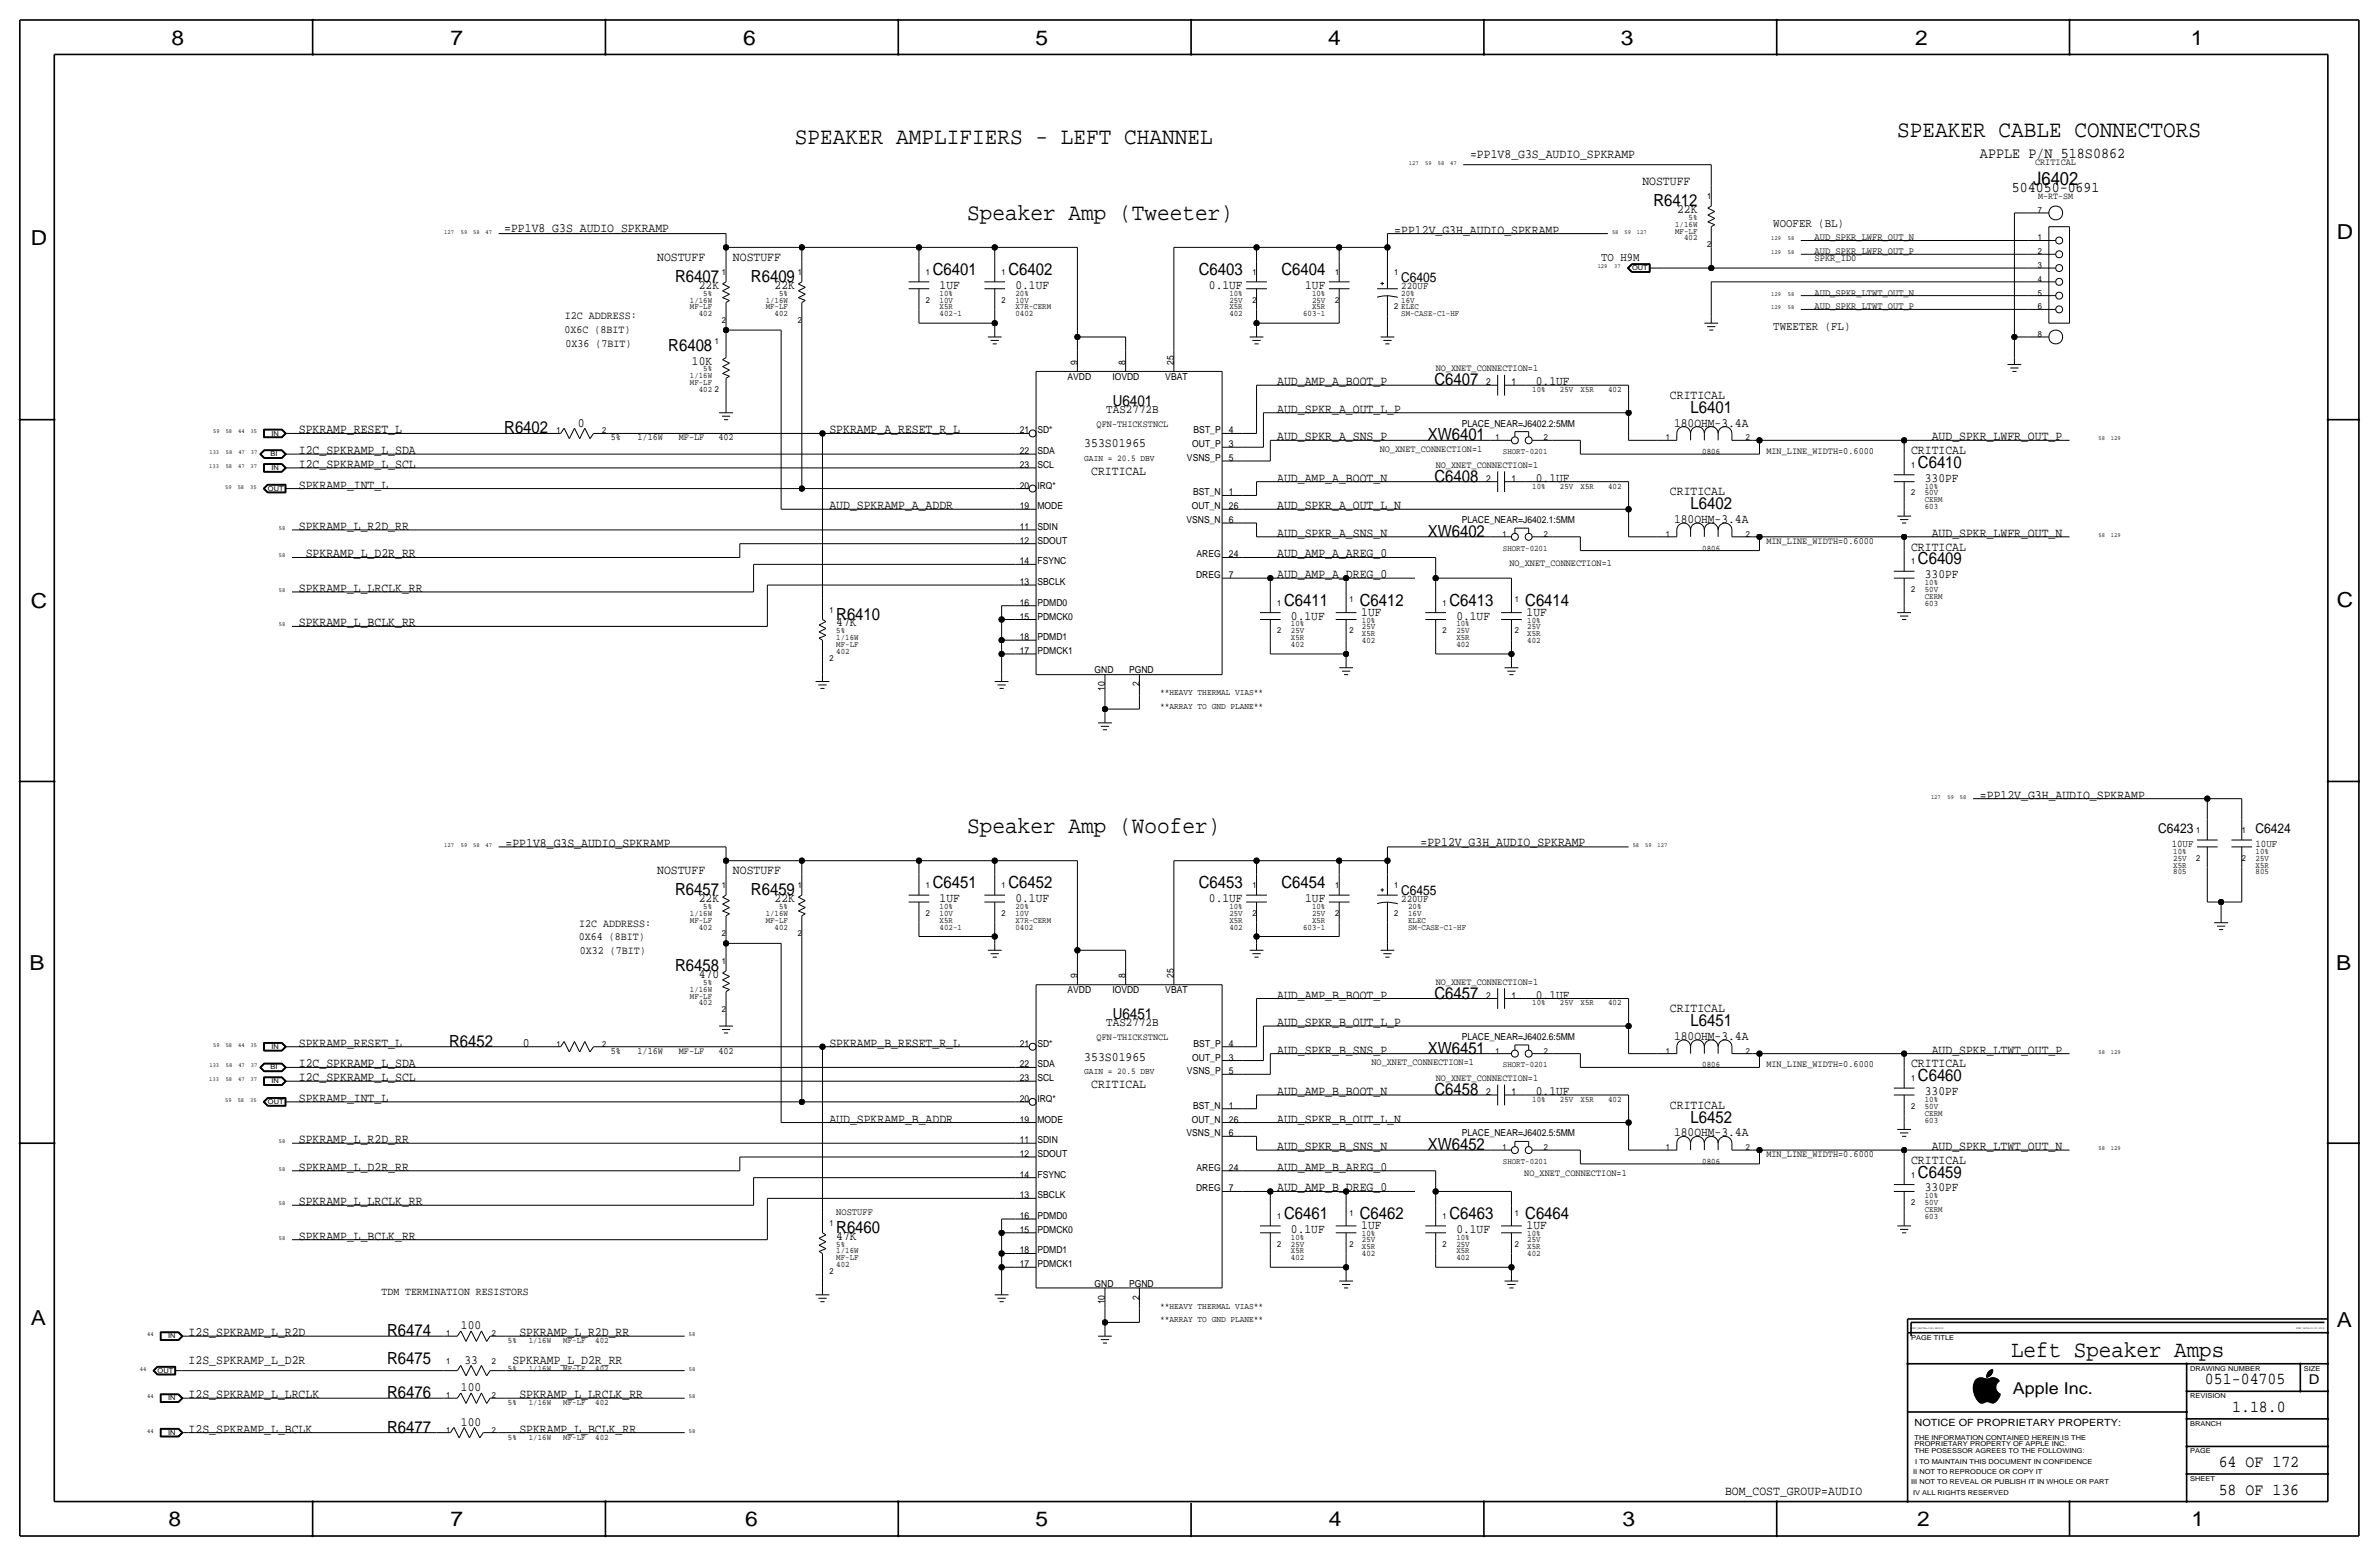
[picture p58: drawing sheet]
<svg xmlns="http://www.w3.org/2000/svg" width="877mm" height="574mm" viewBox="0 0 877 574" stroke-linecap="round" stroke-linejoin="round" font-family="sans-serif">
<defs><g id="words">
<g font-size="8.7">
<text x="293.1" y="53.1">SPEAKER AMPLIFIERS - LEFT CHANNEL</text>
<text x="699.5" y="50.5">SPEAKER CABLE CONNECTORS</text>
<text x="356.6" y="81">Speaker Amp (Tweeter)</text>
<text x="356.6" y="307.1">Speaker Amp (Woofer)</text>
</g>
<text font-size="8.6" x="741.4" y="500.1">Left Speaker Amps</text>
<g font-size="7.6">
<text x="63.2" y="16.5">8</text>
<text x="166.1" y="16.5">7</text>
<text x="274" y="16.5">6</text>
<text x="381.7" y="16.5">5</text>
<text x="489.7" y="16.5">4</text>
<text x="597.6" y="16.5">3</text>
<text x="706.1" y="16.5">2</text>
<text x="807.7" y="16.5">1</text>
<text x="861.5" y="88.1">D</text>
<text x="11.4" y="90.4">D</text>
<text x="11.4" y="224.3">C</text>
<text x="861.5" y="223.8">C</text>
<text x="10.9" y="357.6">B</text>
<text x="861.3" y="357.4">B</text>
<text x="11.4" y="488.4">A</text>
<text x="861.5" y="489.2">A</text>
<text x="62.2" y="562.6">8</text>
<text x="166.1" y="562.6">7</text>
<text x="274.8" y="562.6">6</text>
<text x="381.7" y="562.6">5</text>
<text x="489.9" y="562.6">4</text>
<text x="598.1" y="562.6">3</text>
<text x="706.8" y="562.6">2</text>
<text x="807.9" y="562.6">1</text>
</g>
<text font-size="6.8" x="749.6" y="68.3">J6402</text>
<g font-size="6.2">
<text x="609.6" y="75.9">R6412</text>
<text x="343.9" y="101.3">C6401</text>
<text x="371.8" y="101.3">C6402</text>
<text x="442" y="101.3">C6403</text>
<text x="472.4" y="101.3">C6404</text>
<text x="248.9" y="103.9">R6407</text>
<text x="276.9" y="103.9">R6409</text>
<text x="246.4" y="129.3">R6408</text>
<text x="528.8" y="142">C6407</text>
<text x="623.2" y="152.1">L6401</text>
<text x="185.9" y="159.8">R6402</text>
<text x="526.4" y="162.3">XW6401</text>
<text x="707.1" y="172.5">C6410</text>
<text x="528.8" y="177.5">C6408</text>
<text x="623.2" y="187.7">L6402</text>
<text x="526.4" y="197.9">XW6402</text>
<text x="707.1" y="208">C6409</text>
<text x="473.4" y="223.3">C6411</text>
<text x="501.3" y="223.3">C6412</text>
<text x="534.4" y="223.3">C6413</text>
<text x="562.3" y="223.3">C6414</text>
<text x="308.3" y="228.3">R6410</text>
<text x="248.9" y="329.9">R6457</text>
<text x="276.9" y="329.9">R6459</text>
<text x="343.9" y="327.4">C6451</text>
<text x="371.8" y="327.4">C6452</text>
<text x="442" y="327.4">C6453</text>
<text x="472.4" y="327.4">C6454</text>
<text x="248.9" y="357.9">R6458</text>
<text x="528.8" y="368">C6457</text>
<text x="623.2" y="378.2">L6451</text>
<text x="165.6" y="385.8">R6452</text>
<text x="526.4" y="388.4">XW6451</text>
<text x="707.1" y="398.5">C6460</text>
<text x="528.8" y="403.6">C6458</text>
<text x="623.2" y="413.8">L6452</text>
<text x="526.4" y="423.9">XW6452</text>
<text x="707.1" y="434.1">C6459</text>
<text x="473.4" y="449.3">C6461</text>
<text x="501.3" y="449.3">C6462</text>
<text x="534.4" y="449.3">C6463</text>
<text x="562.3" y="449.3">C6464</text>
<text x="308.3" y="454.4">R6460</text>
<text x="142.7" y="492.5">R6474</text>
<text x="142.7" y="502.7">R6475</text>
<text x="142.7" y="515.4">R6476</text>
<text x="812.9" y="510.3">051-04705</text>
<text x="822.9" y="520.4">1.18.0</text>
<text x="142.7" y="528.1">R6477</text>
<text x="818" y="540.8">64 OF 172</text>
<text x="818" y="550.9">58 OF 136</text>
</g>
<text font-size="6" x="742.1" y="513.9">Apple Inc.</text>
<g font-size="5.6">
<text x="729.9" y="58.2">APPLE P/N 518S0862</text>
<text x="410.2" y="149.6">U6401</text>
<text x="410.2" y="375.7">U6451</text>
</g>
<text font-size="5.5" x="741.7" y="70.9">504050-0691</text>
<g font-size="5">
<text x="516.6" y="103.9">C6405</text>
<text x="795.6" y="307.1">C6423</text>
<text x="831.5" y="307.1">C6424</text>
<text x="516.6" y="329.9">C6455</text>
<text x="851.2" y="510.3">D</text>
</g>
<g font-size="4.7">
<text x="542" y="58.2">=PP1V8_G3S_AUDIO_SPKRAMP</text>
<text x="605.5" y="68.3">NOSTUFF</text>
<text x="618.3" y="78.5">22K</text>
<text x="185.9" y="85.6">=PP1V8_G3S_AUDIO_SPKRAMP</text>
<text x="514" y="86.1">=PP12V_G3H_AUDIO_SPKRAMP</text>
<text x="242.3" y="96.3">NOSTUFF</text>
<text x="270.2" y="96.3">NOSTUFF</text>
<text x="257.6" y="106.4">22K</text>
<text x="285.6" y="106.4">22K</text>
<text x="346.4" y="106.4">1UF</text>
<text x="374.3" y="106.4">0.1UF</text>
<text x="445.7" y="106.4">0.1UF</text>
<text x="481.2" y="106.4">1UF</text>
<text x="255.1" y="134.4">10K</text>
<text x="470.9" y="142">AUD_AMP_A_BOOT_P</text>
<text x="566.2" y="142">0.1UF</text>
<text x="615.6" y="147.1">CRITICAL</text>
<text x="470.9" y="152.1">AUD_SPKR_A_OUT_L_P</text>
<text x="110.2" y="159.8">SPKRAMP_RESET_L</text>
<text x="213.1" y="157.2">0</text>
<text x="305.8" y="159.8">SPKRAMP_A_RESET_R_L</text>
<text x="617.2" y="157.2">180OHM-3.4A</text>
<text x="110.2" y="167.4">I2C_SPKRAMP_L_SDA</text>
<text x="399.7" y="164.8">353S01965</text>
<text x="470.9" y="162.3">AUD_SPKR_A_SNS_P</text>
<text x="704.5" y="167.4">CRITICAL</text>
<text x="712.2" y="162.3">AUD_SPKR_LWFR_OUT_P</text>
<text x="110.2" y="172.5">I2C_SPKRAMP_L_SCL</text>
<text x="402.3" y="175">CRITICAL</text>
<text x="470.9" y="177.5">AUD_AMP_A_BOOT_N</text>
<text x="566.2" y="177.5">0.1UF</text>
<text x="709.6" y="177.5">330PF</text>
<text x="110.2" y="180.1">SPKRAMP_INT_L</text>
<text x="615.6" y="182.6">CRITICAL</text>
<text x="305.8" y="187.7">AUD_SPKRAMP_A_ADDR</text>
<text x="470.9" y="187.7">AUD_SPKR_A_OUT_L_N</text>
<text x="110.2" y="195.3">SPKRAMP_L_R2D_RR</text>
<text x="470.9" y="197.9">AUD_SPKR_A_SNS_N</text>
<text x="617.2" y="192.8">180OHM-3.4A</text>
<text x="712.2" y="197.9">AUD_SPKR_LWFR_OUT_N</text>
<text x="704.5" y="202.9">CRITICAL</text>
<text x="112.7" y="205.5">SPKRAMP_L_D2R_RR</text>
<text x="470.9" y="205.5">AUD_AMP_A_AREG_0</text>
<text x="470.9" y="213.1">AUD_AMP_A_DREG_0</text>
<text x="709.6" y="213.1">330PF</text>
<text x="110.2" y="218.2">SPKRAMP_L_LRCLK_RR</text>
<text x="501.9" y="227.1">1UF</text>
<text x="562.8" y="227.1">1UF</text>
<text x="110.2" y="230.9">SPKRAMP_L_BCLK_RR</text>
<text x="308.3" y="230.9">47K</text>
<text x="475.9" y="228.3">0.1UF</text>
<text x="536.9" y="228.3">0.1UF</text>
<text x="729.9" y="294.4">=PP12V_G3H_AUDIO_SPKRAMP</text>
<text x="523.7" y="311.7">=PP12V_G3H_AUDIO_SPKRAMP</text>
<text x="186.4" y="312.2">=PP1V8_G3S_AUDIO_SPKRAMP</text>
<text x="242.3" y="322.3">NOSTUFF</text>
<text x="270.2" y="322.3">NOSTUFF</text>
<text x="257.6" y="332.5">22K</text>
<text x="285.6" y="332.5">22K</text>
<text x="346.4" y="332.5">1UF</text>
<text x="374.3" y="332.5">0.1UF</text>
<text x="445.7" y="332.5">0.1UF</text>
<text x="481.2" y="332.5">1UF</text>
<text x="257.6" y="360.4">470</text>
<text x="470.9" y="368">AUD_AMP_B_BOOT_P</text>
<text x="566.2" y="368">0.1UF</text>
<text x="615.6" y="373.1">CRITICAL</text>
<text x="470.9" y="378.2">AUD_SPKR_B_OUT_L_P</text>
<text x="617.2" y="383.3">180OHM-3.4A</text>
<text x="110.2" y="385.8">SPKRAMP_RESET_L</text>
<text x="192.7" y="385.8">0</text>
<text x="305.8" y="385.8">SPKRAMP_B_RESET_R_L</text>
<text x="470.9" y="388.4">AUD_SPKR_B_SNS_P</text>
<text x="712.2" y="388.4">AUD_SPKR_LTWT_OUT_P</text>
<text x="110.2" y="393.4">I2C_SPKRAMP_L_SDA</text>
<text x="399.7" y="390.9">353S01965</text>
<text x="704.5" y="393.4">CRITICAL</text>
<text x="110.2" y="398.5">I2C_SPKRAMP_L_SCL</text>
<text x="402.3" y="401.1">CRITICAL</text>
<text x="110.2" y="406.1">SPKRAMP_INT_L</text>
<text x="470.9" y="403.6">AUD_AMP_B_BOOT_N</text>
<text x="566.2" y="403.6">0.1UF</text>
<text x="709.6" y="403.6">330PF</text>
<text x="305.8" y="413.8">AUD_SPKRAMP_B_ADDR</text>
<text x="470.9" y="413.8">AUD_SPKR_B_OUT_L_N</text>
<text x="615.6" y="408.7">CRITICAL</text>
<text x="617.2" y="418.8">180OHM-3.4A</text>
<text x="110.2" y="421.4">SPKRAMP_L_R2D_RR</text>
<text x="470.9" y="423.9">AUD_SPKR_B_SNS_N</text>
<text x="712.2" y="423.9">AUD_SPKR_LTWT_OUT_N</text>
<text x="110.2" y="431.5">SPKRAMP_L_D2R_RR</text>
<text x="470.9" y="431.5">AUD_AMP_B_AREG_0</text>
<text x="704.5" y="429">CRITICAL</text>
<text x="470.9" y="439.2">AUD_AMP_B_DREG_0</text>
<text x="709.6" y="439.2">330PF</text>
<text x="110.2" y="444.2">SPKRAMP_L_LRCLK_RR</text>
<text x="475.9" y="454.4">0.1UF</text>
<text x="501.9" y="453.1">1UF</text>
<text x="536.9" y="454.4">0.1UF</text>
<text x="562.8" y="453.1">1UF</text>
<text x="110.2" y="456.9">SPKRAMP_L_BCLK_RR</text>
<text x="308.3" y="456.9">47K</text>
<text x="169.9" y="490">100</text>
<text x="69.5" y="492.5">I2S_SPKRAMP_L_R2D</text>
<text x="191.5" y="492.5">SPKRAMP_L_R2D_RR</text>
<text x="69.5" y="502.7">I2S_SPKRAMP_L_D2R</text>
<text x="171.2" y="502.7">33</text>
<text x="188.9" y="502.7">SPKRAMP_L_D2R_RR</text>
<text x="69.5" y="515.4">I2S_SPKRAMP_L_LRCLK</text>
<text x="169.9" y="512.8">100</text>
<text x="191.5" y="515.4">SPKRAMP_L_LRCLK_RR</text>
<text x="169.9" y="525.5">100</text>
<text x="69.5" y="528.1">I2S_SPKRAMP_L_BCLK</text>
<text x="191.5" y="528.1">SPKRAMP_L_BCLK_RR</text>
<text x="636" y="550.9">BOM_COST_GROUP=AUDIO</text>
</g>
<g font-size="4.5">
<text x="407.9" y="152.1">TAS2772B</text>
<text x="407.9" y="378.2">TAS2772B</text>
</g>
<g font-size="4.4">
<text x="653.7" y="83.6">WOOFER (BL)</text>
<text x="590.2" y="96.3">TO H9M</text>
<text x="653.7" y="121.7">TWEETER (FL)</text>
</g>
<g font-size="4.1">
<text x="208.2" y="117.7">I2C ADDRESS:</text>
<text x="208.1" y="122.6">0X6C (8BIT)</text>
<text x="208.5" y="127.8">0X36 (7BIT)</text>
<text x="213.5" y="341.6">I2C ADDRESS:</text>
<text x="213.4" y="346.6">0X64 (8BIT)</text>
<text x="213.8" y="351.7">0X32 (7BIT)</text>
<text x="140.7" y="477.3">TDM TERMINATION RESISTORS</text>
</g>
<g font-size="3.8">
<text x="516.6" y="106.4">220UF</text>
<text x="800.6" y="312.2">10UF</text>
<text x="831.5" y="312.2">10UF</text>
<text x="516.6" y="332.5">220UF</text>
</g>
<text font-size="3.7" x="705.8" y="525.5">NOTICE OF PROPRIETARY PROPERTY:</text>
<g font-size="3.6">
<text x="669" y="88.6">AUD_SPKR_LWFR_OUT_N</text>
<text x="669" y="93.7">AUD_SPKR_LWFR_OUT_P</text>
<text x="669" y="96.3">SPKR_ID0</text>
<text x="669" y="109">AUD_SPKR_LTWT_OUT_N</text>
<text x="669" y="114">AUD_SPKR_LTWT_OUT_P</text>
<text x="308.3" y="447.8">NOSTUFF</text>
</g>
<g font-size="3.5">
<text x="750.3" y="60.7">CRITICAL</text>
<text x="751.4" y="73.4">M-RT-SM</text>
<text x="397.2" y="134.4" transform="rotate(-90 397.2 134.4)">9</text>
<text x="415" y="134.4" transform="rotate(-90 415 134.4)">8</text>
<text x="432.8" y="134.4" transform="rotate(-90 432.8 134.4)">25</text>
<text x="529.3" y="136.9">NO_XNET_CONNECTION=1</text>
<text x="393.5" y="139.9">AVDD</text>
<text x="410.1" y="139.9">IOVDD</text>
<text x="429.6" y="139.9">VBAT</text>
<text x="547.9" y="142">2</text>
<text x="557.2" y="142">1</text>
<text x="375.9" y="159.8">21</text>
<text x="382.5" y="159.8">SD*</text>
<text x="404.3" y="157.2">QFN-THICKSTNCL</text>
<text x="440.1" y="159.8">BST_P</text>
<text x="453.1" y="159.8">4</text>
<text x="538.9" y="157.2">PLACE_NEAR=J6402.2:5MM</text>
<text x="225.1" y="162.3">5%</text>
<text x="235" y="162.3">1/16W</text>
<text x="250.2" y="162.3">MF-LF</text>
<text x="264.8" y="162.3">402</text>
<text x="375.9" y="167.4">22</text>
<text x="382.5" y="167.4">SDA</text>
<text x="439.5" y="164.8">OUT_P</text>
<text x="453.1" y="164.8">3</text>
<text x="508.7" y="166.7">NO_XNET_CONNECTION=1</text>
<text x="651.2" y="167.4">MIN_LINE_WIDTH=0.6000</text>
<text x="375.9" y="172.5">23</text>
<text x="382.5" y="172.5">SCL</text>
<text x="437.6" y="169.9">VSNS_P</text>
<text x="453.1" y="169.9">5</text>
<text x="529.3" y="172.5">NO_XNET_CONNECTION=1</text>
<text x="547.9" y="177.5">2</text>
<text x="557.2" y="177.5">1</text>
<text x="375.9" y="180.1">20</text>
<text x="382.5" y="180.1">IRQ*</text>
<text x="439.9" y="182.6">BST_N</text>
<text x="453.1" y="182.6">1</text>
<text x="375.9" y="187.7">19</text>
<text x="382.5" y="187.7">MODE</text>
<text x="439.4" y="187.7">OUT_N</text>
<text x="453.1" y="187.7">26</text>
<text x="375.9" y="195.3">11</text>
<text x="382.5" y="195.3">SDIN</text>
<text x="437.4" y="192.8">VSNS_N</text>
<text x="453.1" y="192.8">6</text>
<text x="538.9" y="192.8">PLACE_NEAR=J6402.1:5MM</text>
<text x="375.9" y="200.4">12</text>
<text x="382.5" y="200.4">SDOUT</text>
<text x="651.2" y="200.4">MIN_LINE_WIDTH=0.6000</text>
<text x="375.9" y="208">14</text>
<text x="382.5" y="208">FSYNC</text>
<text x="441.1" y="205.5">AREG</text>
<text x="453.1" y="205.5">24</text>
<text x="556.5" y="208.7">NO_XNET_CONNECTION=1</text>
<text x="375.9" y="215.6">13</text>
<text x="382.5" y="215.6">SBCLK</text>
<text x="440.9" y="213.1">DREG</text>
<text x="453.1" y="213.1">7</text>
<text x="375.9" y="223.3">16</text>
<text x="382.5" y="223.3">PDMD0</text>
<text x="375.9" y="228.3">15</text>
<text x="382.5" y="228.3">PDMCK0</text>
<text x="375.9" y="236">18</text>
<text x="382.5" y="236">PDMD1</text>
<text x="375.9" y="241">17</text>
<text x="382.5" y="241">PDMCK1</text>
<text x="403.6" y="248.2">GND</text>
<text x="416.3" y="248.2">PGND</text>
<text x="407.4" y="254.7" transform="rotate(-90 407.4 254.7)">10</text>
<text x="420.1" y="253" transform="rotate(-90 420.1 253)">2</text>
<text x="393.5" y="366">AVDD</text>
<text x="397.2" y="360.4" transform="rotate(-90 397.2 360.4)">9</text>
<text x="410.1" y="366">IOVDD</text>
<text x="415" y="360.4" transform="rotate(-90 415 360.4)">8</text>
<text x="429.6" y="366">VBAT</text>
<text x="432.8" y="360.4" transform="rotate(-90 432.8 360.4)">25</text>
<text x="529.3" y="363">NO_XNET_CONNECTION=1</text>
<text x="547.9" y="368">2</text>
<text x="557.2" y="368">1</text>
<text x="404.3" y="383.3">QFN-THICKSTNCL</text>
<text x="538.9" y="383.3">PLACE_NEAR=J6402.6:5MM</text>
<text x="225.1" y="388.4">5%</text>
<text x="235" y="388.4">1/16W</text>
<text x="250.2" y="388.4">MF-LF</text>
<text x="264.8" y="388.4">402</text>
<text x="375.9" y="385.8">21</text>
<text x="382.5" y="385.8">SD*</text>
<text x="440.1" y="385.8">BST_P</text>
<text x="453.1" y="385.8">4</text>
<text x="375.9" y="393.4">22</text>
<text x="382.5" y="393.4">SDA</text>
<text x="437.6" y="396">VSNS_P</text>
<text x="439.5" y="390.9">OUT_P</text>
<text x="453.1" y="396">5</text>
<text x="453.1" y="390.9">3</text>
<text x="505.6" y="392.7">NO_XNET_CONNECTION=1</text>
<text x="651.2" y="393.4">MIN_LINE_WIDTH=0.6000</text>
<text x="375.9" y="398.5">23</text>
<text x="382.5" y="398.5">SCL</text>
<text x="529.3" y="398.5">NO_XNET_CONNECTION=1</text>
<text x="375.9" y="406.1">20</text>
<text x="382.5" y="406.1">IRQ*</text>
<text x="547.9" y="403.6">2</text>
<text x="557.2" y="403.6">1</text>
<text x="375.9" y="413.8">19</text>
<text x="382.5" y="413.8">MODE</text>
<text x="439.4" y="413.8">OUT_N</text>
<text x="439.9" y="408.7">BST_N</text>
<text x="453.1" y="413.8">26</text>
<text x="453.1" y="408.7">1</text>
<text x="437.4" y="418.8">VSNS_N</text>
<text x="453.1" y="418.8">6</text>
<text x="538.9" y="418.8">PLACE_NEAR=J6402.5:5MM</text>
<text x="375.9" y="421.4">11</text>
<text x="382.5" y="421.4">SDIN</text>
<text x="375.9" y="426.5">12</text>
<text x="382.5" y="426.5">SDOUT</text>
<text x="441.1" y="431.5">AREG</text>
<text x="453.1" y="431.5">24</text>
<text x="651.2" y="426.5">MIN_LINE_WIDTH=0.6000</text>
<text x="375.9" y="434.1">14</text>
<text x="382.5" y="434.1">FSYNC</text>
<text x="561.9" y="433.4">NO_XNET_CONNECTION=1</text>
<text x="375.9" y="441.7">13</text>
<text x="382.5" y="441.7">SBCLK</text>
<text x="440.9" y="439.2">DREG</text>
<text x="453.1" y="439.2">7</text>
<text x="375.9" y="449.3">16</text>
<text x="382.5" y="449.3">PDMD0</text>
<text x="375.9" y="454.4">15</text>
<text x="382.5" y="454.4">PDMCK0</text>
<text x="375.9" y="462">18</text>
<text x="375.9" y="467.1">17</text>
<text x="382.5" y="467.1">PDMCK1</text>
<text x="382.5" y="462">PDMD1</text>
<text x="403.6" y="474.2">GND</text>
<text x="416.3" y="474.2">PGND</text>
<text x="420.1" y="479" transform="rotate(-90 420.1 479)">2</text>
<text x="407.4" y="480.8" transform="rotate(-90 407.4 480.8)">10</text>
</g>
<g font-size="3.2">
<text x="399.7" y="169.9">GAIN = 20.5 DBV</text>
<text x="427.7" y="256.3">**HEAVY THERMAL VIAS**</text>
<text x="427.7" y="261.4">**ARRAY TO GND PLANE**</text>
<text x="399.7" y="396">GAIN = 20.5 DBV</text>
<text x="427.7" y="482.3">**HEAVY THERMAL VIAS**</text>
<text x="427.7" y="487.4">**ARRAY TO GND PLANE**</text>
</g>
<g font-size="3.1">
<text x="629.4" y="73.4">1</text>
<text x="617.6" y="83.6">1/16W</text>
<text x="622.5" y="81">5%</text>
<text x="751.3" y="78.5">7</text>
<text x="617.6" y="86.1">MF-LF</text>
<text x="620.9" y="88.6">402</text>
<text x="751.3" y="88.6">1</text>
<text x="629.4" y="91.2">2</text>
<text x="751.3" y="93.7">2</text>
<text x="266.1" y="101.3">1</text>
<text x="294.1" y="101.3">1</text>
<text x="341.3" y="101.3">1</text>
<text x="369.3" y="101.3">1</text>
<text x="461.7" y="101.3">1</text>
<text x="492.2" y="101.3">1</text>
<text x="514" y="101.3">1</text>
<text x="751.3" y="98.8">3</text>
<text x="751.3" y="103.9">4</text>
<text x="254.3" y="111.5">1/16W</text>
<text x="259.3" y="109">5%</text>
<text x="282.3" y="111.5">1/16W</text>
<text x="287.2" y="109">5%</text>
<text x="341.3" y="111.5">2</text>
<text x="346.4" y="109">10%</text>
<text x="346.4" y="111.5">10V</text>
<text x="369.3" y="111.5">2</text>
<text x="374.3" y="111.5">10V</text>
<text x="374.3" y="109">20%</text>
<text x="453.2" y="111.5">25V</text>
<text x="453.2" y="109">10%</text>
<text x="461.7" y="111.5">2</text>
<text x="483.7" y="109">10%</text>
<text x="483.7" y="111.5">25V</text>
<text x="492.2" y="111.5">2</text>
<text x="516.6" y="109">20%</text>
<text x="516.6" y="111.5">16V</text>
<text x="751.3" y="109">5</text>
<text x="254.3" y="114">MF-LF</text>
<text x="257.6" y="116.6">402</text>
<text x="266.1" y="119.1">2</text>
<text x="282.3" y="114">MF-LF</text>
<text x="285.6" y="116.6">402</text>
<text x="294.1" y="119.1">2</text>
<text x="346.4" y="114">X5R</text>
<text x="346.4" y="116.6">402-1</text>
<text x="374.3" y="114">X7R-CERM</text>
<text x="374.3" y="116.6">0402</text>
<text x="453.2" y="114">X5R</text>
<text x="453.2" y="116.6">402</text>
<text x="480.4" y="116.6">603-1</text>
<text x="483.7" y="114">X5R</text>
<text x="514" y="114">2 ELEC</text>
<text x="516.6" y="116.6">SM-CASE-C1-HF</text>
<text x="751.3" y="114">6</text>
<text x="751.3" y="124.2">8</text>
<text x="263.6" y="126.7">1</text>
<text x="259.3" y="136.9">5%</text>
<text x="254.3" y="142">MF-LF</text>
<text x="254.3" y="139.4">1/16W</text>
<text x="257.6" y="144.5">402</text>
<text x="263.6" y="144.5">2</text>
<text x="564.9" y="144.5">10%</text>
<text x="575.1" y="144.5">25V</text>
<text x="582.7" y="144.5">X5R</text>
<text x="592.9" y="144.5">402</text>
<text x="205.2" y="159.8">1</text>
<text x="221.9" y="159.8">2</text>
<text x="551.4" y="162.3">1</text>
<text x="554.1" y="167.4">SHORT-0201</text>
<text x="569.2" y="162.3">2</text>
<text x="614.1" y="162.3">1</text>
<text x="627.6" y="167.4">0806</text>
<text x="643.6" y="162.3">2</text>
<text x="704.5" y="172.5">1</text>
<text x="564.9" y="180.1">10%</text>
<text x="575.1" y="180.1">25V</text>
<text x="582.7" y="180.1">X5R</text>
<text x="592.9" y="180.1">402</text>
<text x="704.5" y="182.6">2</text>
<text x="709.6" y="182.6">50V</text>
<text x="709.6" y="180.1">10%</text>
<text x="709.6" y="185.2">CERM</text>
<text x="709.6" y="187.7">603</text>
<text x="553.9" y="197.9">1</text>
<text x="569.2" y="197.9">2</text>
<text x="614.1" y="197.9">1</text>
<text x="643.6" y="197.9">2</text>
<text x="554.1" y="202.9">SHORT-0201</text>
<text x="627.6" y="202.9">0806</text>
<text x="704.5" y="208">1</text>
<text x="709.6" y="215.6">10%</text>
<text x="497.5" y="222">1</text>
<text x="558.5" y="222">1</text>
<text x="704.5" y="218.2">2</text>
<text x="709.6" y="220.7">CERM</text>
<text x="709.6" y="218.2">50V</text>
<text x="305.8" y="225.8">1</text>
<text x="470.9" y="223.3">1</text>
<text x="531.8" y="223.3">1</text>
<text x="709.6" y="223.3">603</text>
<text x="308.3" y="233.4">5%</text>
<text x="470.9" y="233.4">2</text>
<text x="475.9" y="230.9">10%</text>
<text x="475.9" y="233.4">25V</text>
<text x="497.5" y="233.4">2</text>
<text x="502.1" y="229.6">10%</text>
<text x="502.1" y="231.9">25V</text>
<text x="531.8" y="233.4">2</text>
<text x="536.9" y="233.4">25V</text>
<text x="536.9" y="230.9">10%</text>
<text x="558.5" y="233.4">2</text>
<text x="563.1" y="231.9">25V</text>
<text x="563.1" y="229.6">10%</text>
<text x="308.3" y="238.5">MF-LF</text>
<text x="308.3" y="236">1/16W</text>
<text x="475.9" y="238.5">402</text>
<text x="475.9" y="236">X5R</text>
<text x="502.1" y="234.4">X5R</text>
<text x="502.1" y="237">402</text>
<text x="536.9" y="236">X5R</text>
<text x="536.9" y="238.5">402</text>
<text x="563.1" y="234.4">X5R</text>
<text x="563.1" y="237">402</text>
<text x="305.8" y="243.6">2</text>
<text x="308.3" y="241">402</text>
<text x="809.7" y="307.1">1</text>
<text x="826.5" y="307.1">1</text>
<text x="801.2" y="314.7">10%</text>
<text x="801.2" y="317.2">25V</text>
<text x="809.7" y="317.2">2</text>
<text x="826.5" y="317.2">2</text>
<text x="831.5" y="317.2">25V</text>
<text x="831.5" y="314.7">10%</text>
<text x="801.2" y="319.8">X5R</text>
<text x="801.2" y="322.3">805</text>
<text x="831.5" y="319.8">X5R</text>
<text x="831.5" y="322.3">805</text>
<text x="266.1" y="327.4">1</text>
<text x="294.1" y="327.4">1</text>
<text x="341.3" y="327.4">1</text>
<text x="369.3" y="327.4">1</text>
<text x="461.7" y="327.4">1</text>
<text x="492.2" y="327.4">1</text>
<text x="514" y="327.4">1</text>
<text x="259.3" y="335">5%</text>
<text x="287.2" y="335">5%</text>
<text x="346.4" y="335">10%</text>
<text x="374.3" y="335">20%</text>
<text x="453.2" y="335">10%</text>
<text x="483.7" y="335">10%</text>
<text x="519.1" y="335">20%</text>
<text x="254.3" y="340.1">MF-LF</text>
<text x="254.3" y="337.6">1/16W</text>
<text x="282.3" y="337.6">1/16W</text>
<text x="282.3" y="340.1">MF-LF</text>
<text x="341.3" y="337.6">2</text>
<text x="346.4" y="340.1">X5R</text>
<text x="346.4" y="337.6">10V</text>
<text x="369.3" y="337.6">2</text>
<text x="374.3" y="340.1">X7R-CERM</text>
<text x="374.3" y="337.6">10V</text>
<text x="453.2" y="340.1">X5R</text>
<text x="453.2" y="337.6">25V</text>
<text x="461.7" y="337.6">2</text>
<text x="483.7" y="340.1">X5R</text>
<text x="483.7" y="337.6">25V</text>
<text x="492.2" y="337.6">2</text>
<text x="514" y="337.6">2</text>
<text x="519.1" y="340.1">ELEC</text>
<text x="519.1" y="337.6">16V</text>
<text x="257.6" y="342.6">402</text>
<text x="266.1" y="345.2">2</text>
<text x="285.6" y="342.6">402</text>
<text x="294.1" y="345.2">2</text>
<text x="346.4" y="342.6">402-1</text>
<text x="374.3" y="342.6">0402</text>
<text x="453.2" y="342.6">402</text>
<text x="480.4" y="342.6">603-1</text>
<text x="519.1" y="342.6">SM-CASE-C1-HF</text>
<text x="266.1" y="355.3">1</text>
<text x="254.3" y="365.5">1/16W</text>
<text x="259.3" y="363">5%</text>
<text x="254.3" y="368">MF-LF</text>
<text x="257.6" y="370.6">402</text>
<text x="564.9" y="370.6">10%</text>
<text x="575.1" y="370.6">25V</text>
<text x="582.7" y="370.6">X5R</text>
<text x="592.9" y="370.6">402</text>
<text x="266.1" y="373.1">2</text>
<text x="205.2" y="385.8">1</text>
<text x="221.9" y="385.8">2</text>
<text x="551.4" y="388.4">1</text>
<text x="569.2" y="388.4">2</text>
<text x="614.1" y="388.4">1</text>
<text x="643.6" y="388.4">2</text>
<text x="554.1" y="393.4">SHORT-0201</text>
<text x="627.6" y="393.4">0806</text>
<text x="704.5" y="398.5">1</text>
<text x="564.9" y="406.1">10%</text>
<text x="575.1" y="406.1">25V</text>
<text x="582.7" y="406.1">X5R</text>
<text x="592.9" y="406.1">402</text>
<text x="709.6" y="406.1">10%</text>
<text x="704.5" y="408.7">2</text>
<text x="709.6" y="408.7">50V</text>
<text x="709.6" y="413.8">603</text>
<text x="709.6" y="411.2">CERM</text>
<text x="553.9" y="423.9">1</text>
<text x="569.2" y="423.9">2</text>
<text x="614.1" y="423.9">1</text>
<text x="643.6" y="423.9">2</text>
<text x="554.1" y="429">SHORT-0201</text>
<text x="627.6" y="429">0806</text>
<text x="704.5" y="434.1">1</text>
<text x="709.6" y="441.7">10%</text>
<text x="470.9" y="449.3">1</text>
<text x="497.5" y="448.1">1</text>
<text x="531.8" y="449.3">1</text>
<text x="558.5" y="448.1">1</text>
<text x="704.5" y="444.2">2</text>
<text x="709.6" y="449.3">603</text>
<text x="709.6" y="446.8">CERM</text>
<text x="709.6" y="444.2">50V</text>
<text x="305.8" y="451.9">1</text>
<text x="502.1" y="455.7">10%</text>
<text x="563.1" y="455.7">10%</text>
<text x="308.3" y="459.5">5%</text>
<text x="470.9" y="459.5">2</text>
<text x="475.9" y="459.5">25V</text>
<text x="475.9" y="456.9">10%</text>
<text x="497.5" y="459.5">2</text>
<text x="502.1" y="458">25V</text>
<text x="502.1" y="460.5">X5R</text>
<text x="531.8" y="459.5">2</text>
<text x="536.9" y="459.5">25V</text>
<text x="536.9" y="456.9">10%</text>
<text x="558.5" y="459.5">2</text>
<text x="563.1" y="460.5">X5R</text>
<text x="563.1" y="458">25V</text>
<text x="308.3" y="462">1/16W</text>
<text x="308.3" y="467.1">402</text>
<text x="308.3" y="464.6">MF-LF</text>
<text x="475.9" y="462">X5R</text>
<text x="475.9" y="464.6">402</text>
<text x="502.1" y="463">402</text>
<text x="536.9" y="462">X5R</text>
<text x="536.9" y="464.6">402</text>
<text x="563.1" y="463">402</text>
<text x="305.8" y="469.6">2</text>
<text x="164.5" y="492.5">1</text>
<text x="181.3" y="492.5">2</text>
<text x="187.3" y="495">5%</text>
<text x="195" y="495">1/16W</text>
<text x="207.7" y="495">MF-LF</text>
<text x="219.5" y="495">402</text>
<text x="164.5" y="502.7">1</text>
<text x="181.3" y="502.7">2</text>
<text x="187.3" y="505.2">5%</text>
<text x="195" y="505.2">1/16W</text>
<text x="207.7" y="505.2">MF-LF</text>
<text x="219.5" y="505.2">402</text>
<text x="164.5" y="515.4">1</text>
<text x="181.3" y="515.4">2</text>
<text x="187.3" y="517.9">5%</text>
<text x="195" y="517.9">1/16W</text>
<text x="207.7" y="517.9">MF-LF</text>
<text x="219.5" y="517.9">402</text>
<text x="164.5" y="528.1">1</text>
<text x="181.3" y="528.1">2</text>
<text x="187.3" y="530.6">5%</text>
<text x="195" y="530.6">1/16W</text>
<text x="207.7" y="530.6">MF-LF</text>
<text x="219.5" y="530.6">402</text>
</g>
<g font-size="2.5">
<text x="601.7" y="99.6">OUT</text>
<text x="100.1" y="160.5">IN</text>
<text x="99.7" y="168.1">BI</text>
<text x="100.1" y="173.2">IN</text>
<text x="98.8" y="180.8">OUT</text>
<text x="100.1" y="386.6">IN</text>
<text x="99.7" y="394.2">BI</text>
<text x="100.1" y="399.3">IN</text>
<text x="98.8" y="406.9">OUT</text>
<text x="62" y="493.3">IN</text>
<text x="704.5" y="493.8">PAGE TITLE</text>
<text x="58.1" y="506">OUT</text>
<text x="807.4" y="505.2">DRAWING NUMBER</text>
<text x="849.3" y="505.2">SIZE</text>
<text x="807.4" y="515.4">REVISION</text>
<text x="62" y="516.1">IN</text>
<text x="807.4" y="525.5">BRANCH</text>
<text x="62" y="528.8">IN</text>
<text x="705.8" y="533.1">PROPRIETARY PROPERTY OF APPLE INC.</text>
<text x="705.8" y="530.6">THE INFORMATION CONTAINED HEREIN IS THE</text>
<text x="705.8" y="535.7">THE POSESSOR AGREES TO THE FOLLOWING:</text>
<text x="706.1" y="539.5">I TO MAINTAIN THIS DOCUMENT IN CONFIDENCE</text>
<text x="807.4" y="535.7">PAGE</text>
<text x="705.3" y="543.3">II NOT TO REPRODUCE OR COPY IT</text>
<text x="807.4" y="545.8">SHEET</text>
<text x="704.5" y="547.1">III NOT TO REVEAL OR PUBLISH IT IN WHOLE OR PART</text>
<text x="705.3" y="550.9">IV ALL RIGHTS RESERVED</text>
</g>
<g font-size="2.3">
<text x="519.4" y="60.7">127</text>
<text x="525.5" y="60.7">59</text>
<text x="530" y="60.7">58</text>
<text x="534.6" y="60.7">47</text>
<text x="163.8" y="86.1">127</text>
<text x="169.9" y="86.1">59</text>
<text x="174.4" y="86.1">58</text>
<text x="179" y="86.1">47</text>
<text x="594.3" y="86.1">58</text>
<text x="598.9" y="86.1">59</text>
<text x="603.5" y="86.1">127</text>
<text x="653" y="88.6">129</text>
<text x="659.1" y="88.6">58</text>
<text x="653" y="93.7">129</text>
<text x="659.1" y="93.7">58</text>
<text x="589" y="98.8">129</text>
<text x="595.1" y="98.8">37</text>
<text x="653" y="109">129</text>
<text x="659.1" y="109">58</text>
<text x="653" y="114">129</text>
<text x="659.1" y="114">58</text>
<text x="78.6" y="159.8">59</text>
<text x="83.2" y="159.8">58</text>
<text x="87.8" y="159.8">44</text>
<text x="92.4" y="159.8">35</text>
<text x="77.2" y="167.4">133</text>
<text x="83.3" y="167.4">58</text>
<text x="87.9" y="167.4">47</text>
<text x="92.5" y="167.4">37</text>
<text x="773.6" y="162.3">58</text>
<text x="778.2" y="162.3">129</text>
<text x="77.1" y="172.5">133</text>
<text x="83.2" y="172.5">58</text>
<text x="87.8" y="172.5">47</text>
<text x="92.4" y="172.5">37</text>
<text x="83.1" y="180.1">59</text>
<text x="87.6" y="180.1">58</text>
<text x="92.2" y="180.1">35</text>
<text x="102.8" y="195.3">58</text>
<text x="773.6" y="197.9">58</text>
<text x="778.2" y="197.9">129</text>
<text x="102.8" y="205.5">58</text>
<text x="102.8" y="218.2">58</text>
<text x="102.8" y="230.9">58</text>
<text x="711.9" y="294.4">127</text>
<text x="718" y="294.4">59</text>
<text x="722.6" y="294.4">58</text>
<text x="163.8" y="312.2">127</text>
<text x="169.9" y="312.2">59</text>
<text x="174.4" y="312.2">58</text>
<text x="179" y="312.2">47</text>
<text x="601.9" y="312.2">58</text>
<text x="606.5" y="312.2">59</text>
<text x="611.1" y="312.2">127</text>
<text x="78.6" y="385.8">59</text>
<text x="83.2" y="385.8">58</text>
<text x="87.8" y="385.8">44</text>
<text x="92.4" y="385.8">35</text>
<text x="773.6" y="388.4">58</text>
<text x="778.2" y="388.4">129</text>
<text x="77.2" y="393.4">133</text>
<text x="83.3" y="393.4">58</text>
<text x="87.9" y="393.4">47</text>
<text x="92.5" y="393.4">37</text>
<text x="77.1" y="398.5">133</text>
<text x="83.2" y="398.5">58</text>
<text x="87.8" y="398.5">47</text>
<text x="92.4" y="398.5">37</text>
<text x="83.1" y="406.1">59</text>
<text x="87.6" y="406.1">58</text>
<text x="92.2" y="406.1">35</text>
<text x="102.8" y="421.4">58</text>
<text x="773.6" y="423.9">58</text>
<text x="778.2" y="423.9">129</text>
<text x="102.8" y="431.5">58</text>
<text x="102.8" y="444.2">58</text>
<text x="102.8" y="456.9">58</text>
<text x="54.3" y="492.5">44</text>
<text x="253.9" y="492.5">58</text>
<text x="51.6" y="505.2">44</text>
<text x="253.9" y="505.2">58</text>
<text x="54.3" y="515.4">44</text>
<text x="253.9" y="515.4">58</text>
<text x="54.3" y="528.1">44</text>
<text x="253.9" y="528.1">58</text>
</g>
<g font-size="1">
<text x="704.5" y="490">SYNC_MASTER=J185 NAVI10</text>
<text x="846.5" y="490">SYNC_DATE=10/03/2019</text>
</g>
</g></defs>
<g fill="none" stroke="#000" stroke-width=".37">
<path d="M539.4 60.7h91.5zM629.6 79.2l2.6 1.3zM629.6 79.2l2.6-1.2zM629.6 76.7l1.3-.8zM629.6 76.7l2.6 1.3zM630.9 60.7v7.6zM630.9 68.3v7.6zM742.6 78.5h5.1zM742.6 78.5v45.7zM747.7 78.5h7.6zM183.8 86.1h83.9zM267.7 91.2h27.9z"/>
<path d="M267.7 86.1v5.1zM267.7 91.2v5.1zM267.7 96.3v7.6zM295.6 91.2h43.2zM295.6 91.2v5.1zM295.6 96.3v7.6zM338.8 91.2h27.9zM338.8 91.2v5.1zM338.8 96.3v7.6zM366.7 91.2h30.5zM366.7 91.2v5.1zM366.7 96.3v7.6z"/>
<path d="M397.2 91.2v33zM432.8 91.2v38.1zM432.8 91.2h30.4zM463.2 91.2h30.5zM463.2 91.2v5.1zM463.2 96.3v7.6zM493.7 91.2h17.8zM493.7 91.2v5.1zM493.7 96.3v7.6zM511.5 86.1v5.1zM511.5 91.2v7.6zM511.5 86.1h81.3z"/>
<path d="M511.5 98.8v7.6zM599.9 98.8l1.6 1.6zM600.1 98.8l1.5 1.5zM600.1 98.8l1.5-1.5zM600.3 98.8l1.3 1.4zM600.4 98.8l1.3 1.3zM601.5 97.2l-1.6 1.6zM601.5 97.2h6.8zM601.6 97.3h6.6zM601.6 97.4l-1.3 1.4zM601.6 97.4h6.5zM601.7 97.5l-1.3 1.3z"/>
<path d="M601.7 97.5h6.3zM608 98.8h2.6zM608 97.5v2.6zM608.1 97.4v2.8zM608.2 97.3v3zM608.3 97.2v3.2zM610.6 98.8h20.3zM629.6 81.8l2.6 1zM629.6 81.8l2.6-1.3zM630.9 98.8h116.8zM630.9 91.2v7.6zM630.9 83.6v7.6z"/>
<path d="M630.9 83.6l1.3-.8zM663.9 93.7h83.8zM663.9 88.6h83.8zM747.7 93.7h10.2zM747.7 88.6h10.2zM747.7 98.8h10.2zM755.3 83.6h7.7zM755.3 83.6v35.5zM763 83.6v35.5zM266.4 109.7l2.5 1zM266.4 109.7l2.5-1.2zM266.4 107.2l2.5 1.3z"/>
<path d="M266.4 107.2l2.5-1.3zM266.4 104.6l1.3-.7zM266.4 104.6l2.5 1.3zM267.7 119.1v2.6zM267.7 111.5v7.6zM267.7 111.5l1.2-.8zM294.3 109.7l2.6 1zM294.3 109.7l2.6-1.2zM294.3 107.2l2.6 1.3zM294.3 107.2l2.6-1.3zM294.3 104.6l1.3-.7zM294.3 104.6l2.6 1.3z"/>
<path d="M295.6 119.1v61zM295.6 111.5v7.6zM295.6 111.5l1.3-.8zM335 103.9h7.6zM335 106.4h7.6zM338.8 114v5.1zM338.8 119.1h27.9zM338.8 106.4v7.6zM362.9 103.9h7.6zM362.9 106.4h7.6zM366.7 114v5.1zM366.7 119.1v2.6z"/>
<path d="M366.7 106.4v7.6zM459.4 103.9h7.7zM459.4 106.4h7.7zM463.2 119.1h30.5zM463.2 114v5.1zM463.2 119.1v2.6zM463.2 106.4v7.6zM489.9 103.9h7.6zM489.9 106.4h7.6zM493.7 114v5.1zM493.7 106.4v7.6zM507.7 106.4h7.6z"/>
<path d="M507.7 109.6a12.9 12.9 0 0 1 7.6 0M509 104.5h1.2zM509.6 103.9v1.3zM511.5 116.6v5.1zM511.5 109v7.6zM601.5 100.4h6.8zM601.6 100.3h6.6zM601.6 100.2h6.5zM601.7 100.1h6.3zM628.3 119.1h5.1zM630.9 103.9h116.8zM630.9 103.9v12.7z"/>
<path d="M630.9 116.6v2.5zM663.9 109h83.8zM663.9 114h83.8zM747.7 103.9h10.2zM747.7 109h10.2zM747.7 114h10.2zM755.3 119.1h7.7zM266.4 137.7l2.5 1zM266.4 137.7l2.5-1.3zM266.4 135.1l2.5 1.3zM266.4 135.1l2.5-1.2zM266.4 132.6l1.3-.8z"/>
<path d="M266.4 132.6l2.5 1.3zM267.7 121.7v2.5zM267.7 121.7h20.3zM267.7 139.4v7.7zM267.7 139.4l1.2-.7zM267.7 124.2v7.6zM288 121.7v66zM364.2 124.2h5.1zM365.2 125.5h3zM366 126.7h1.5zM366.7 121.7v2.5zM382 136.9v111.8z"/>
<path d="M382 136.9h68.5zM397.2 124.2h17.8zM397.2 124.2v5.1zM397.2 129.3v7.6zM415 124.2v5.1zM415 129.3v7.6zM432.8 129.3v7.6zM450.5 136.9v111.8zM460.7 124.2h5.1zM461.7 125.5h3.1zM462.5 126.7h1.5zM463.2 121.7v2.5z"/>
<path d="M509 124.2h5zM510 125.5h3zM510.7 126.7h1.6zM511.5 121.7v2.5zM552.1 138.2v7.6zM554.7 138.2v7.6zM629.4 120.4h3zM630.1 121.7h1.5zM740.1 134.4h5.1zM741.1 135.6h3.1zM741.9 136.9h1.5zM742.6 124.2h5.1z"/>
<path d="M742.6 124.2v7.6zM742.6 131.8v2.6zM747.7 124.2h7.6zM97.2 158.2h6.8zM97.2 158.2v3.1zM97.3 158.3h6.6zM97.3 158.3v2.9zM97.4 158.4h6.5zM97.4 158.4v2.7zM97.5 158.5h6.3zM97.5 158.5v2.5zM103.8 158.5l1.3 1.3z"/>
<path d="M103.9 158.4l1.4 1.4zM103.9 158.3l1.5 1.5zM104 158.2l1.6 1.6zM105.1 159.8h2.5zM105.3 159.8l-1.4 1.3zM105.4 159.8l-1.5 1.4zM107.6 159.8h94zM201.6 159.8h5.1zM208 157.8l-1.3 2zM208 157.8l1.9 3.9zM211.8 157.8l-1.9 3.9zM211.8 157.8l1.9 3.9z"/>
<path d="M215.6 157.8l1.9 3.9zM215.6 157.8l-1.9 3.9zM218.8 159.8h5.7zM218.8 159.8l-1.3 1.9zM224.5 159.8h78.7zM265.1 152.1h5.1zM266.1 153.4h3.1zM266.9 154.7h1.5zM267.7 147.1v2.5zM267.7 149.6v2.5zM303.2 159.8v60.9zM303.2 159.8h71.1z"/>
<path d="M374.3 159.8h5.1zM450.5 159.8h7.7zM458.2 159.8h5zM463.2 142h81.3zM463.2 142v17.8zM465.8 152.1h134.6zM465.8 152.1v12.7zM544.5 142h7.6zM554.7 142h7.6zM558.5 159.1v1.9zM558.5 159.1h5.1zM562.3 142h38.1z"/>
<path d="M563.6 159.1v1.9zM600.4 142v10.1zM600.4 152.1v10.2zM618.2 159.8v2.5zM618.2 159.8a2.54 2.54 0 0 1 2.5-2.6 2.54 2.54 0 0 1 2.6 2.6 2.54 2.54 0 0 1 2.5-2.6 2.54 2.54 0 0 1 2.5 2.6 2.54 2.54 0 0 1 2.6-2.6 2.54 2.54 0 0 1 2.5 2.6 2.54 2.54 0 0 1 2.6-2.6 2.54 2.54 0 0 1 2.5 2.6M623.3 159.8v2.5zM628.3 159.8v2.5zM633.4 159.8v2.5zM638.5 159.8v2.5zM95.8 167.4l1.5 1.6zM95.8 167.4l1.5-1.6zM95.9 167.4l1.5 1.5z"/>
<path d="M96.1 167.4l1.3 1.4zM96.1 167.4l1.3-1.4zM96.2 167.4l1.3 1.3zM96.2 167.4l1.3-1.3zM97.2 161.3h6.8zM97.2 170.9h6.8zM97.2 170.9v3.1zM97.2 174h6.8zM97.3 161.2h6.6zM97.3 171h6.6zM97.3 171v2.9zM97.3 173.9h6.6z"/>
<path d="M97.3 169h6.7zM97.3 165.8h6.7zM97.4 168.9h6.5zM97.4 165.9h6.5zM97.4 165.9l-1.5 1.5zM97.4 161.1h6.5zM97.4 171.1h6.5zM97.4 171.1v2.7zM97.4 173.8h6.5zM97.4 168.8h6.5zM97.4 166h6.5zM97.5 168.7h6.3z"/>
<path d="M97.5 166.1h6.3zM97.5 161h6.3zM97.5 171.2h6.3zM97.5 171.2v2.5zM97.5 173.7h6.3zM98.6 178.5h6.8zM98.7 178.6h6.6zM98.7 178.7h6.5zM98.8 178.8l-1.3 1.3zM98.8 178.8h6.3zM103.8 166.1l1.3 1.3zM103.8 161l1.3-1.2z"/>
<path d="M103.8 171.2l1.3 1.3zM103.8 173.7l1.3-1.2zM103.9 166l1.4 1.4zM103.9 171.1l1.4 1.4zM103.9 165.9l1.5 1.5zM103.9 171l1.5 1.5zM104 165.8l1.6 1.6zM104 169l1.6-1.6zM104 161.3l1.6-1.5zM104 170.9l1.6 1.6zM104 174l1.6-1.5zM105.1 167.4l-1.3 1.3z"/>
<path d="M105.1 167.4h2.5zM105.1 178.8v2.6zM105.1 172.5h2.5zM105.2 178.7v2.8zM105.3 167.4l-1.4 1.4zM105.3 172.5l-1.4 1.3zM105.3 178.6v3zM105.4 167.4l-1.5 1.5zM105.4 178.5v3.2zM105.4 172.5l-1.5 1.4zM107.6 172.5h266.7zM107.6 167.4h266.7z"/>
<path d="M374.3 167.4h7.7zM374.3 172.5h7.7zM450.5 164.8h7.7zM450.5 169.9h7.7zM458.2 169.9h10.1zM458.2 164.8h7.6zM463.2 177.5v5.1zM463.2 177.5h81.3zM468.3 162.3v7.6zM468.3 162.3h81.3zM544.5 177.5h7.6zM549.6 162.3h7.6z"/>
<path d="M552.1 173.7v7.7zM554.7 177.5h7.6zM554.7 173.7v7.7zM562.3 177.5h38.1zM564.8 162.3h7.7zM572.5 162.3h10.1zM582.6 167.4h66.1zM582.6 162.3v5.1zM600.4 162.3h10.2zM600.4 177.5v10.2zM610.6 162.3h7.6zM638.5 162.3h7.6z"/>
<path d="M646.1 162.3h2.6zM648.7 162.3h53.3zM648.7 162.3v5.1zM698.2 175h7.6zM698.2 177.5h7.6zM702 162.3h61zM702 162.3v5.1zM702 167.4v7.6zM702 177.5v7.7zM97 180.1l1.6-1.6zM97 180.1l1.6 1.6zM97.2 180.1l1.5 1.5z"/>
<path d="M97.2 180.1l1.5-1.5zM97.3 180.1l1.4-1.4zM97.3 180.1l1.4 1.4zM97.5 180.1l1.3 1.3zM98.6 181.7h6.8zM98.7 181.6h6.6zM98.7 181.5h6.5zM98.8 181.4h6.3zM105.1 180.1h2.5zM107.6 180.1h188zM107.6 195.3h266.7zM288 187.7h86.3z"/>
<path d="M295.6 180.1h78.7zM374.3 195.3h7.7zM374.3 187.7h7.7zM374.3 180.1h5.1zM450.5 192.8h7.7zM450.5 182.6h7.7zM450.5 187.7h7.7zM458.2 192.8h5zM458.2 187.7h142.2zM458.2 182.6h5zM463.2 197.9h86.4zM463.2 192.8v5.1z"/>
<path d="M549.6 197.9h7.6zM558.5 194.7v1.9zM558.5 194.7h5.1zM563.6 194.7v1.9zM564.8 197.9h7.7zM572.5 197.9h10.1zM582.6 197.9v5zM600.4 197.9h10.2zM600.4 187.7v10.2zM610.6 197.9h7.6zM618.2 195.3v2.6zM618.2 195.3a2.54 2.54 0 0 1 2.5-2.5 2.54 2.54 0 0 1 2.6 2.5 2.54 2.54 0 0 1 2.5-2.5 2.54 2.54 0 0 1 2.5 2.5 2.54 2.54 0 0 1 2.6-2.5 2.54 2.54 0 0 1 2.5 2.5 2.54 2.54 0 0 1 2.6-2.5 2.54 2.54 0 0 1 2.5 2.5"/>
<path d="M623.3 195.3v2.6zM628.3 195.3v2.6zM633.4 195.3v2.6zM638.5 197.9h7.6zM638.5 195.3v2.6zM646.1 197.9h2.6zM648.7 197.9h53.3zM648.7 197.9v5zM699.5 190.2h5zM700.5 191.5h3zM701.2 192.8h1.6zM702 197.9h61z"/>
<path d="M702 197.9v5zM702 185.2v2.5zM702 187.7v2.5zM107.6 205.5h165.1zM107.6 218.2h170.2zM272.7 200.4h101.6zM272.7 200.4v5.1zM277.8 208v10.2zM277.8 208h96.5zM282.9 215.6h91.4zM282.9 215.6v15.3zM374.3 200.4h7.7z"/>
<path d="M374.3 215.6h7.7zM374.3 208h7.7zM450.5 205.5h7.7zM450.5 213.1h7.7zM458.2 205.5h71.1zM458.2 213.1h10.1zM468.3 213.1h28zM468.3 213.1v5.1zM468.3 218.2v7.6zM496.3 213.1h25.4zM496.3 213.1v5.1zM496.3 218.2v7.6z"/>
<path d="M529.3 213.1h27.9zM529.3 213.1v5.1zM529.3 205.5v7.6zM529.3 218.2v7.6zM557.2 213.1v5.1zM557.2 218.2v7.6zM582.6 202.9h66.1zM698.2 210.6h7.6zM698.2 213.1h7.6zM702 202.9v7.7zM702 213.1v7.6zM107.6 230.9h175.3z"/>
<path d="M302 235.2l1.2 .8zM302 235.2l2.5-1zM302 232.9l2.5 1.3zM302 232.9l2.5-1.3zM302 230.4l2.5 1.2zM302 230.4l2.5-1.3zM303.2 236v7.6zM303.2 220.7v7.6zM303.2 228.3l1.3 .8zM369.3 223.3h5zM369.3 223.3v5zM369.3 228.3h5z"/>
<path d="M369.3 228.3v7.7zM369.3 236h5zM369.3 236v5zM374.3 236h7.7zM374.3 223.3h7.7zM374.3 228.3h7.7zM464.5 225.8h7.6zM464.5 228.3h7.6zM468.3 236v5zM468.3 228.3v7.7zM492.5 225.8h7.6zM492.5 228.3h7.6z"/>
<path d="M496.3 236v5zM496.3 228.3v7.7zM525.5 225.8h7.6zM525.5 228.3h7.6zM529.3 236v5zM529.3 228.3v7.7zM553.4 225.8h7.6zM553.4 228.3h7.6zM557.2 236v5zM557.2 228.3v7.7zM699.5 225.8h5zM700.5 227.1h3z"/>
<path d="M701.2 228.3h1.6zM702 220.7v2.6zM702 223.3v2.5zM300.7 251.2h5.1zM301.7 252.5h3zM302.5 253.7h1.5zM303.2 243.6v5.1zM303.2 248.7v2.5zM366.7 251.2h5.1zM367.7 252.5h3.1zM368.5 253.7h1.5zM369.3 241h5z"/>
<path d="M369.3 241v7.7zM369.3 248.7v2.5zM374.3 241h7.7zM382 248.7h68.5zM407.4 256.3v5.1zM407.4 248.7v7.6zM420.1 256.3v5.1zM420.1 248.7v7.6zM468.3 241h28zM493.7 246.1h5.1zM494.7 247.4h3.1zM495.5 248.7h1.5z"/>
<path d="M496.3 241v2.6zM496.3 243.6v2.5zM529.3 241h27.9zM554.7 246.1h5.1zM555.7 247.4h3zM556.5 248.7h1.5zM557.2 241v2.6zM557.2 243.6v2.5zM404.8 266.4h5.1zM405.8 267.7h3.1zM406.6 269h1.5zM407.4 261.4h12.7z"/>
<path d="M407.4 261.4v2.5zM407.4 263.9v2.5zM727.4 294.4h86.4zM813.8 294.4h12.7zM813.8 294.4v7.6zM826.5 294.4v7.6zM183.8 312.2h83.9zM267.7 317.2h27.9zM267.7 317.2v5.1zM267.7 312.2v5zM295.6 317.2h43.2zM295.6 317.2v5.1z"/>
<path d="M338.8 317.2h27.9zM338.8 317.2v5.1zM366.7 317.2h30.5zM366.7 317.2v5.1zM397.2 317.2v33.1zM432.8 317.2v38.1zM432.8 317.2h30.4zM463.2 317.2h30.5zM463.2 317.2v5.1zM493.7 317.2h17.8zM493.7 317.2v5.1zM511.5 317.2v5.1z"/>
<path d="M511.5 312.2v5zM511.5 312.2h88.9zM810 309.6h7.6zM810 312.2h7.6zM813.8 319.8v12.7zM813.8 302v7.6zM813.8 312.2v7.6zM822.7 309.6h7.6zM822.7 312.2h7.6zM826.5 319.8v12.7zM826.5 302v7.6zM826.5 312.2v7.6z"/>
<path d="M266.4 335.8l2.5 1zM266.4 335.8l2.5-1.3zM266.4 333.2l2.5 1.3zM266.4 333.2l2.5-1.2zM266.4 330.7l1.3-.8zM266.4 330.7l2.5 1.3zM267.7 337.6v7.6zM267.7 337.6l1.2-.8zM267.7 322.3v7.6zM294.3 335.8l2.6 1zM294.3 335.8l2.6-1.3zM294.3 333.2l2.6 1.3z"/>
<path d="M294.3 333.2l2.6-1.2zM294.3 330.7l1.3-.8zM294.3 330.7l2.6 1.3zM295.6 337.6v7.6zM295.6 337.6l1.3-.8zM295.6 322.3v7.6zM335 329.9h7.6zM335 332.5h7.6zM338.8 322.3v7.6zM338.8 332.5v7.6zM362.9 329.9h7.6zM362.9 332.5h7.6z"/>
<path d="M366.7 322.3v7.6zM366.7 332.5v7.6zM459.4 329.9h7.7zM459.4 332.5h7.7zM463.2 322.3v7.6zM463.2 332.5v7.6zM489.9 329.9h7.6zM489.9 332.5h7.6zM493.7 322.3v7.6zM493.7 332.5v7.6zM507.7 329.9h7.6zM507.7 333.1a12.9 12.9 0 0 1 7.6 0"/>
<path d="M509 328h1.2zM509.6 327.4v1.3zM511.5 332.5v7.6zM511.5 322.3v7.6zM813.8 332.5h5zM818.8 332.5h7.7zM818.8 332.5v5.1zM818.8 337.6v2.5zM266.4 358.6l1.3-.7zM266.4 358.6l2.5 1.3zM267.7 347.7v2.6zM267.7 347.7h20.3z"/>
<path d="M267.7 345.2v2.5zM267.7 350.3v7.6zM288 347.7v66.1zM295.6 345.2v60.9zM338.8 340.1v5.1zM338.8 345.2h27.9zM364.2 350.3h5.1zM365.2 351.5h3zM366 352.8h1.5zM366.7 340.1v5.1zM366.7 345.2v2.5zM366.7 347.7v2.6z"/>
<path d="M397.2 350.3h17.8zM397.2 350.3v5zM397.2 355.3v7.7zM415 350.3v5zM415 355.3v7.7zM432.8 355.3v7.7zM460.7 350.3h5.1zM461.7 351.5h3.1zM462.5 352.8h1.5zM463.2 345.2h30.5zM463.2 340.1v5.1zM463.2 345.2v2.5z"/>
<path d="M463.2 347.7v2.6zM493.7 340.1v5.1zM509 350.3h5zM510 351.5h3zM510.7 352.8h1.6zM511.5 340.1v7.6zM511.5 347.7v2.6zM816.3 340.1h5.1zM817.3 341.4h3.1zM818.1 342.6h1.5zM265.1 378.2h5.1zM266.1 379.5h3.1z"/>
<path d="M266.4 363.7l2.5 1zM266.4 363.7l2.5-1.2zM266.4 361.2l2.5 1.3zM266.4 361.2l2.5-1.3zM267.7 373.1v2.6zM267.7 365.5v7.6zM267.7 365.5l1.2-.8zM267.7 375.7v2.5zM382 363v111.7zM382 363h68.5zM450.5 363v111.7zM463.2 368h81.3z"/>
<path d="M463.2 368v17.8zM465.8 378.2h134.6zM465.8 378.2v12.7zM544.5 368h7.6zM552.1 364.2v7.7zM554.7 368h7.6zM554.7 364.2v7.7zM562.3 368h38.1zM600.4 378.2v10.2zM600.4 368v10.2zM95.8 393.4l1.5 1.6zM95.8 393.4l1.5-1.5z"/>
<path d="M95.9 393.4l1.5 1.5zM96.1 393.4l1.3 1.4zM96.1 393.4l1.3-1.3zM96.2 393.4l1.3 1.3zM96.2 393.4l1.3-1.2zM97.2 384.3h6.8zM97.2 384.3v3.1zM97.2 387.4h6.8zM97.2 397h6.8zM97.2 397v3.1zM97.3 384.4h6.6zM97.3 384.4v2.9z"/>
<path d="M97.3 387.3h6.6zM97.3 397.1h6.6zM97.3 397.1v2.9zM97.3 400h6.6zM97.3 395h6.7zM97.3 391.9h6.7zM97.4 384.5h6.5zM97.4 384.5v2.7zM97.4 387.2h6.5zM97.4 397.2h6.5zM97.4 397.2v2.7zM97.4 399.9h6.5z"/>
<path d="M97.4 394.9h6.5zM97.4 392h6.5zM97.4 392l-1.5 1.4zM97.4 394.8h6.5zM97.4 392.1h6.5zM97.5 384.6h6.3zM97.5 384.6v2.5zM97.5 387.1h6.3zM97.5 397.3h6.3zM97.5 397.3v2.5zM97.5 399.8h6.3zM97.5 394.7h6.3z"/>
<path d="M97.5 392.2h6.3zM103.8 384.6l1.3 1.2zM103.8 387.1l1.3-1.3zM103.8 397.3l1.3 1.2zM103.8 392.2l1.3 1.2zM103.8 394.7l1.3-1.3zM103.9 384.5l1.4 1.3zM103.9 387.2l1.4-1.4zM103.9 397.2l1.4 1.3zM103.9 399.9l1.4-1.4zM103.9 392.1l1.4 1.3zM103.9 394.8l1.4-1.4z"/>
<path d="M103.9 384.4l1.5 1.4zM103.9 387.3l1.5-1.5zM103.9 397.1l1.5 1.4zM103.9 400l1.5-1.5zM103.9 392l1.5 1.4zM103.9 394.9l1.5-1.5zM104 384.3l1.6 1.5zM104 397l1.6 1.5zM104 391.9l1.6 1.5zM105.1 385.8h2.5zM105.1 398.5h2.5zM105.1 398.5l-1.3 1.3z"/>
<path d="M105.1 393.4h2.5zM105.6 385.8l-1.6 1.6zM105.6 398.5l-1.6 1.6zM105.6 393.4l-1.6 1.6zM107.6 398.5h266.7zM107.6 393.4h266.7zM107.6 385.8h94zM201.6 385.8h5.1zM208 383.9l-1.3 1.9zM208 383.9l1.9 3.9zM211.8 383.9l-1.9 3.9zM211.8 383.9l1.9 3.9z"/>
<path d="M215.6 383.9l1.9 3.9zM215.6 383.9l-1.9 3.9zM218.8 385.8h5.7zM218.8 385.8l-1.3 2zM224.5 385.8h78.7zM266.9 380.7h1.5zM303.2 385.8h71.1zM303.2 385.8v61zM374.3 393.4h7.7zM374.3 398.5h7.7zM374.3 385.8h5.1zM450.5 390.9h7.7z"/>
<path d="M450.5 396h7.7zM450.5 385.8h7.7zM458.2 396h10.1zM458.2 385.8h5zM458.2 390.9h7.6zM468.3 388.4v7.6zM468.3 388.4h81.3zM549.6 388.4h7.6zM552.1 399.8v7.6zM554.7 399.8v7.6zM558.5 385.2v1.9zM558.5 385.2h5.1z"/>
<path d="M563.6 385.2v1.9zM564.8 388.4h7.7zM572.5 388.4h10.1zM582.6 393.4h66.1zM582.6 388.4v5zM600.4 388.4h10.2zM610.6 388.4h7.6zM618.2 385.8v2.6zM618.2 385.8a2.54 2.54 0 0 1 2.5-2.5 2.54 2.54 0 0 1 2.6 2.5 2.54 2.54 0 0 1 2.5-2.5 2.54 2.54 0 0 1 2.5 2.5 2.54 2.54 0 0 1 2.6-2.5 2.54 2.54 0 0 1 2.5 2.5 2.54 2.54 0 0 1 2.6-2.5 2.54 2.54 0 0 1 2.5 2.5M623.3 385.8v2.6zM628.3 385.8v2.6zM633.4 385.8v2.6z"/>
<path d="M638.5 388.4h7.6zM638.5 385.8v2.6zM646.1 388.4h2.6zM648.7 388.4h53.3zM648.7 388.4v5zM702 388.4h61zM702 388.4v5zM702 393.4v7.7zM97 406.1l1.6-1.5zM97 406.1l1.6 1.6zM97.2 400.1h6.8zM97.2 406.1l1.5 1.5z"/>
<path d="M97.2 406.1l1.5-1.4zM97.3 406.1l1.4-1.3zM97.3 406.1l1.4 1.4zM97.5 406.1l1.3 1.3zM98.6 404.6h6.8zM98.6 407.7h6.8zM98.7 404.7h6.6zM98.7 407.6h6.6zM98.7 404.8h6.5zM98.7 407.5h6.5zM98.8 404.9l-1.3 1.2zM98.8 404.9h6.3z"/>
<path d="M98.8 407.4h6.3zM105.1 406.1h2.5zM105.1 404.9v2.5zM105.2 404.8v2.7zM105.3 404.7v2.9zM105.4 404.6v3.1zM107.6 406.1h188zM288 413.8h86.3zM295.6 406.1h78.7zM374.3 413.8h7.7zM374.3 406.1h5.1zM450.5 418.8h7.7z"/>
<path d="M450.5 408.7h7.7zM450.5 413.8h7.7zM458.2 418.8h5zM458.2 408.7h5zM458.2 413.8h142.2zM463.2 418.8v5.1zM463.2 403.6v5.1zM463.2 403.6h81.3zM544.5 403.6h7.6zM554.7 403.6h7.6zM562.3 403.6h38.1zM600.4 413.8v10.1z"/>
<path d="M600.4 403.6v10.2zM698.2 401.1h7.6zM698.2 403.6h7.6zM699.5 416.3h5zM700.5 417.6h3zM701.2 418.8h1.6zM702 411.2v2.6zM702 403.6v7.6zM702 413.8v2.5zM107.6 421.4h266.7zM107.6 431.5h165.1zM272.7 426.5h101.6z"/>
<path d="M272.7 426.5v5zM277.8 434.1h96.5zM277.8 434.1v10.1zM374.3 426.5h7.7zM374.3 421.4h7.7zM374.3 434.1h7.7zM450.5 431.5h7.7zM450.5 439.2h7.7zM458.2 431.5h71.1zM458.2 439.2h10.1zM463.2 423.9h86.4zM468.3 439.2v5z"/>
<path d="M468.3 439.2h28zM496.3 439.2h25.4zM496.3 439.2v5zM529.3 439.2h27.9zM529.3 431.5v7.7zM529.3 439.2v5zM549.6 423.9h7.6zM557.2 439.2v5zM558.5 420.7v2zM558.5 420.7h5.1zM563.6 420.7v2zM564.8 423.9h7.7z"/>
<path d="M572.5 423.9h10.1zM582.6 429h66.1zM582.6 423.9v5.1zM600.4 423.9h10.2zM610.6 423.9h7.6zM618.2 421.4v2.5zM618.2 421.4a2.54 2.54 0 0 1 2.5-2.5 2.54 2.54 0 0 1 2.6 2.5 2.54 2.54 0 0 1 2.5-2.5 2.54 2.54 0 0 1 2.5 2.5 2.54 2.54 0 0 1 2.6-2.5 2.54 2.54 0 0 1 2.5 2.5 2.54 2.54 0 0 1 2.6-2.5 2.54 2.54 0 0 1 2.5 2.5M623.3 421.4v2.5zM628.3 421.4v2.5zM633.4 421.4v2.5zM638.5 423.9h7.6zM638.5 421.4v2.5z"/>
<path d="M646.1 423.9h2.6zM648.7 423.9h53.3zM648.7 423.9v5.1zM698.2 436.6h7.6zM698.2 439.2h7.6zM702 423.9h61zM702 423.9v5.1zM702 429v7.6zM702 439.2v7.6zM107.6 444.2h170.2zM107.6 456.9h175.3zM282.9 441.7h91.4z"/>
<path d="M282.9 441.7v15.2zM302 459l2.5 1.2zM302 459l2.5-1.3zM302 456.4l2.5 1.3zM302 456.4l2.5-1.2zM303.2 446.8v7.6zM303.2 454.4l1.3 .8zM369.3 449.3h5zM369.3 449.3v5.1zM369.3 454.4h5zM369.3 454.4v7.6zM374.3 441.7h7.7z"/>
<path d="M374.3 449.3h7.7zM374.3 454.4h7.7zM464.5 451.9h7.6zM464.5 454.4h7.6zM468.3 444.2v7.7zM468.3 454.4v7.6zM492.5 451.9h7.6zM492.5 454.4h7.6zM496.3 444.2v7.7zM496.3 454.4v7.6zM525.5 451.9h7.6zM525.5 454.4h7.6z"/>
<path d="M529.3 444.2v7.7zM529.3 454.4v7.6zM553.4 451.9h7.6zM553.4 454.4h7.6zM557.2 444.2v7.7zM557.2 454.4v7.6zM699.5 451.9h5zM700.5 453.1h3zM701.2 454.4h1.6zM702 446.8v2.5zM702 449.3v2.6zM300.7 477.3h5.1z"/>
<path d="M301.7 478.5h3zM302 461.3l1.2 .7zM302 461.3l2.5-1.1zM302.5 479.8h1.5zM303.2 469.6v5.1zM303.2 462v7.6zM303.2 474.7v2.6zM366.7 477.3h5.1zM367.7 478.5h3.1zM368.5 479.8h1.5zM369.3 462h5zM369.3 462v5.1z"/>
<path d="M369.3 467.1h5zM369.3 467.1v7.6zM369.3 474.7v2.6zM374.3 462h7.7zM374.3 467.1h7.7zM382 474.7h68.5zM407.4 474.7v7.6zM420.1 474.7v7.6zM468.3 462v5.1zM468.3 467.1h28zM493.7 472.2h5.1zM494.7 473.5h3.1z"/>
<path d="M495.5 474.7h1.5zM496.3 462v5.1zM496.3 467.1v2.5zM496.3 469.6v2.6zM529.3 462v5.1zM529.3 467.1h27.9zM554.7 472.2h5.1zM555.7 473.5h3zM556.5 474.7h1.5zM557.2 462v5.1zM557.2 467.1v2.5zM557.2 469.6v2.6z"/>
<path d="M59.1 490.9h6.8zM59.1 490.9v3.2zM59.1 494.1h6.8zM59.2 491h6.6zM59.2 491v3zM59.2 494h6.6zM59.3 491.1h6.5zM59.3 491.1v2.8zM59.3 493.9h6.5zM59.4 491.2h6.3zM59.4 491.2v2.6zM59.4 493.8h6.3z"/>
<path d="M65.7 491.2l1.3 1.3zM65.8 491.1l1.4 1.4zM65.8 493.9l1.4-1.4zM65.8 491l1.5 1.5zM65.8 494l1.5-1.5zM65.9 490.9l1.6 1.6zM65.9 494.1l1.6-1.6zM67 492.5h2.5zM67 492.5l-1.3 1.3zM69.5 492.5h94zM163.5 492.5h5.1zM169.9 490.6l-1.3 1.9z"/>
<path d="M169.9 490.6l1.9 3.8zM173.7 490.6l-1.9 3.8zM173.7 490.6l1.9 3.8zM177.5 490.6l1.9 3.8zM177.5 490.6l-1.9 3.8zM180.7 492.5h5.7zM180.7 492.5l-1.3 1.9zM186.4 492.5h66zM404.8 492.5h5.1zM405.8 493.8h3.1zM406.6 495h1.5zM407.4 487.4h12.7z"/>
<path d="M407.4 482.3v5.1zM407.4 487.4v2.6zM407.4 490v2.5zM420.1 482.3v5.1zM56.4 505.2l1.6 1.6zM56.5 505.2l1.5 1.5zM56.5 505.2l1.5-1.5zM56.7 505.2l1.4-1.4zM56.7 505.2l1.4 1.4zM56.8 505.2l1.3-1.3zM56.8 505.2l1.3 1.3zM58 503.6l-1.6 1.6z"/>
<path d="M58 503.6h6.8zM58 506.8h6.8zM58 503.7h6.7zM58 506.7h6.7zM58.1 503.8h6.5zM58.1 506.6h6.5zM58.1 503.9h6.4zM58.1 506.5h6.4zM59.1 513.8h6.8zM59.1 513.8v3.1zM59.1 516.9h6.8zM59.2 513.9h6.6z"/>
<path d="M59.2 513.9v2.9zM59.2 516.8h6.6zM59.3 514h6.5zM59.3 514v2.7zM59.3 516.7h6.5zM59.4 514.1h6.3zM59.4 514.1v2.5zM59.4 516.6h6.3zM64.5 505.2h2.5zM64.5 503.9v2.6zM64.6 503.8v2.8zM64.7 503.7v3z"/>
<path d="M64.8 503.6v3.2zM65.7 514.1l1.3 1.3zM65.7 516.6l1.3-1.2zM65.8 514l1.4 1.4zM65.8 516.7l1.4-1.3zM65.8 513.9l1.5 1.5zM65.8 516.8l1.5-1.4zM65.9 513.8l1.6 1.6zM65.9 516.9l1.6-1.5zM67 505.2h96.5zM67 515.4h2.5zM69.5 515.4h94z"/>
<path d="M163.5 505.2h5.1zM163.5 515.4h5.1zM169.9 503.3l-1.3 1.9zM169.9 503.3l1.9 3.8zM169.9 513.4l-1.3 2zM169.9 513.4l1.9 3.9zM173.7 503.3l-1.9 3.8zM173.7 503.3l1.9 3.8zM173.7 513.4l-1.9 3.9zM173.7 513.4l1.9 3.9zM177.5 503.3l1.9 3.8zM177.5 503.3l-1.9 3.8z"/>
<path d="M177.5 513.4l1.9 3.9zM177.5 513.4l-1.9 3.9zM180.7 505.2h5.7zM180.7 505.2l-1.3 1.9zM180.7 515.4h5.7zM180.7 515.4l-1.3 1.9zM186.4 505.2h66zM186.4 515.4h66zM727.5 511.7h8.3zM727.5 512h8.3zM727.5 512.1h8.3zM727.5 512.2h8.4z"/>
<path d="M727.5 512.3h8.4zM727.5 511.2h8.2zM727.5 511.3h8.2zM727.5 511.5h8.2zM727.5 511.8h8.3zM727.5 511.6h8.3zM727.5 512.4h8.5zM727.5 511.9h8.3zM727.5 511.4h8.2zM727.5 511.1h8.3zM727.6 512.8h8.6zM727.6 510.8h8.2z"/>
<path d="M727.6 511h8.2zM727.6 512.7h8.5zM727.6 512.5h8.4zM727.6 512.6h8.4zM727.6 510.9h8.2zM727.6 510.7h8.2zM727.6 512.9h8.6zM727.6 513.1h8.8zM727.6 513h8.7zM727.6 510.6h8.3zM727.6 510.5h8.3zM727.7 510.4h8.2z"/>
<path d="M727.7 513.2h8.8zM727.7 510.3h8.3zM727.7 510.2h8.3zM727.7 513.3h9zM727.7 513.4h9.1zM727.7 510.1h8.3zM727.8 513.6h9.2zM727.8 510h8.3zM727.8 513.5h9.1zM727.8 509.9h8.4zM727.8 513.7h9.4zM727.8 513.8h9.6z"/>
<path d="M727.8 509.8h8.5zM727.9 513.9h9.5zM727.9 509.7h8.4zM727.9 509.6h8.5zM727.9 514h9.5zM727.9 514.1h9.5zM728 509.5h8.5zM728 514.2h9.4zM728 509.3h8.7zM728 509.4h8.6zM728 514.4h9.3zM728.1 509.2h8.8z"/>
<path d="M728.1 514.5h9.2zM728.1 509.1h8.9zM728.1 514.6h9.1zM728.2 509h8.8zM728.2 514.7h9zM728.2 514.8h9zM728.3 508.9h8.7zM728.3 514.9h8.8zM728.3 508.8h8.6zM728.3 515.1h8.7zM728.3 515h8.8zM728.4 508.7h8.4z"/>
<path d="M728.4 515.2h8.6zM728.5 515.3h8.4zM728.5 508.6h8.2zM728.5 515.4h8.4zM728.6 515.5h8.2zM728.6 508.5h7.9zM728.7 515.6h8zM728.7 508.4h7.7zM728.7 515.7h8zM728.8 515.8h7.7zM728.9 508.3h3.1zM728.9 515.9h7.6z"/>
<path d="M728.9 516h7.5zM729 508.2h2.6zM729 516.1h7.3zM729.1 516.2h7.1zM729.2 516.3h6.9zM729.2 508.1a4.7 4.7 0 0 0-1.2 6.3l1.8 2.6 .8 .2 1-.3M729.3 508.1h2.1zM729.3 516.4h6.7zM729.4 516.5h6.5zM729.5 516.6h6.3zM729.6 516.7h2.5zM729.6 507.9h1.4z"/>
<path d="M729.7 516.8h2.1zM729.8 516.9h1.9zM729.9 517h1.6zM730.2 517.1h1zM732.4 507.5h.6zM732.4 507.4h.8zM732.4 507.6h.4zM732.4 507h1.4zM732.4 507.1h1.3zM732.4 507.2h1.2zM732.4 507.3h1zM732.5 506.8h1.5z"/>
<path d="M732.5 506.9h1.4zM732.5 506.6h1.7zM732.5 506.7h1.6zM732.6 506.5h1.7zM732.6 506.4h1.7zM732.7 506.3h1.7zM732.7 506.2h1.7zM732.8 506.1h1.7zM732.8 506h1.7zM732.9 505.9h1.6zM733 505.8h1.6zM733.1 505.7h1.5z"/>
<path d="M733.1 508.3h3.1zM733.2 505.6h1.4zM733.2 516.7h2.5zM733.3 505.5h1.4zM733.4 505.4h1.3zM733.4 508.2h2.6zM733.6 505.3h1.1zM733.6 516.8h2zM733.6 508.1a2.99 2.99 0 0 1 3.5 1 2.71 2.71 0 0 0-1.3 2.5 2.71 2.71 0 0 0 1.7 2.3 3.5 3.5 0 0 1-3.1 3.2l-1.6-.4-1.1 .2M733.7 508.1h2.1zM733.7 508.1l-1.3 .2-1.9-.4-1.3 .2M733.7 505.2h1z"/>
<path d="M733.8 516.9h1.7zM733.9 505.1h.8zM733.9 507.9h1.6zM734 517h1.3zM734.1 505h.6zM734.3 504.9h.4zM734.3 507.8h.8zM734.3 517.1h.7zM734.7 504.7a2.81 2.81 0 0 0-2.3 3 2.71 2.71 0 0 0 2.3-2.9M59.1 526.5h6.8zM59.1 526.5v3.1zM59.1 529.6h6.8z"/>
<path d="M59.2 526.6h6.6zM59.2 526.6v2.9zM59.2 529.5h6.6zM59.3 526.7h6.5zM59.3 526.7v2.7zM59.3 529.4h6.5zM59.4 526.8h6.3zM59.4 526.8v2.5zM59.4 529.3h6.3zM65.7 526.8l1.3 1.3zM65.7 529.3l1.3-1.2zM65.8 526.7l1.4 1.4z"/>
<path d="M65.8 529.4l1.4-1.3zM65.8 526.6l1.5 1.5zM65.9 526.5l1.6 1.6zM65.9 529.6l1.6-1.5zM67 528.1h2.5zM67.3 528.1l-1.5 1.4zM69.5 528.1h91.5zM161 528.1h5.1zM167.3 526.1l-1.2 2zM167.3 526.1l2 3.9zM171.1 526.1l-1.8 3.9zM171.1 526.1l2 3.9z"/>
<path d="M175 526.1l1.9 3.9zM175 526.1l-1.9 3.9zM178.2 528.1h5.6zM178.2 528.1l-1.3 1.9zM183.8 528.1h68.6z"/>
<circle cx="757.9" cy="78.5" r="2.56"/>
<circle cx="759.1" cy="98.8" r="1.28"/>
<circle cx="759.1" cy="88.7" r="1.28"/>
<circle cx="759.1" cy="93.7" r="1.28"/>
<circle cx="759.1" cy="103.9" r="1.28"/>
<circle cx="759.1" cy="114.1" r="1.28"/>
<circle cx="759.1" cy="109" r="1.28"/>
<circle cx="757.9" cy="124.2" r="2.56"/>
<circle cx="380.7" cy="159.8" r="1.28"/>
<circle cx="558.5" cy="162.3" r="1.28"/>
<circle cx="563.6" cy="162.3" r="1.28"/>
<circle cx="380.7" cy="180.1" r="1.28"/>
<circle cx="558.5" cy="197.9" r="1.28"/>
<circle cx="563.6" cy="197.9" r="1.28"/>
<circle cx="380.7" cy="385.8" r="1.28"/>
<circle cx="558.5" cy="388.4" r="1.28"/>
<circle cx="563.6" cy="388.4" r="1.28"/>
<circle cx="380.7" cy="406.2" r="1.28"/>
<circle cx="558.5" cy="423.9" r="1.28"/>
<circle cx="563.6" cy="423.9" r="1.28"/>
</g>
<g fill="none" stroke="#000" stroke-width=".6">
<path d="M7.3 7.4v558.8zM7.3 7.4h862.3zM115.3 7.4v12.7zM223.2 7.4v12.7zM331.2 7.4v12.7zM439.1 7.4v12.7zM547.1 7.4v12.7zM655 7.4v12.7zM763 7.4v12.7zM869.6 7.4v558.8zM20 20.1v533.4zM20 20.1h838.2z"/>
<path d="M858.2 20.1v533.4zM7.3 154.7h12.7zM858.2 154.7h11.4zM7.3 288h12.7zM858.2 288h11.4zM7.3 421.4h12.7zM858.2 421.4h11.4zM703.3 486.2h154.9zM703.3 486.2v5zM703.3 491.2h154.9zM703.3 491.2v62.3zM704.5 487.4h152.4z"/>
<path d="M704.5 487.4v5.1zM703.3 502.7h154.9zM806.1 502.7v50.8zM806.1 512.8h52.1zM848.1 502.7v10.1zM703.3 520.4h102.8zM806.1 533.1h52.1zM806.1 523h52.1zM20 553.5h838.2zM115.3 553.5v12.7zM223.2 553.5v12.7zM331.2 553.5v12.7z"/>
<path d="M439.1 554v12.2zM547.1 553.5v12.7zM655 553.5v12.7zM763 553.5v12.7zM806.1 543.3h52.1zM7.3 566.2h862.3z"/>
</g>
<g fill="#000" stroke="#000" stroke-width=".37">
<path d="M115.1 7.2h.4v.3h-.4zM115.1 19.9h.4v.3h-.4zM223 7.2h.4v.3h-.4zM223 19.9h.4v.3h-.4zM331 19.9h.4v.3h-.4zM331 7.2h.4v.3h-.4zM438.9 7.2h.4v.3h-.4zM438.9 19.9h.4v.3h-.4zM546.9 7.2h.4v.3h-.4zM546.9 19.9h.4v.3h-.4zM654.8 19.9h.4v.3h-.4zM654.8 7.2h.4v.3h-.4z"/>
<path d="M762.8 19.9h.4v.3h-.4zM762.8 7.2h.4v.3h-.4zM7.1 154.5h.4v.4h-.4zM19.8 154.5h.4v.4h-.4zM858 154.5h.4v.4h-.4zM869.5 154.5h.3v.4h-.3zM7.1 287.9h.4v.3h-.4zM19.8 287.9h.4v.3h-.4zM858 287.9h.4v.3h-.4zM869.5 287.9h.3v.3h-.3zM7.1 421.2h.4v.4h-.4zM19.8 421.2h.4v.4h-.4z"/>
<path d="M858 421.2h.4v.4h-.4zM869.5 421.2h.3v.4h-.3zM858 491.1h.4v.3h-.4zM703.1 502.5h.4v.3h-.4zM806 502.5h.3v.3h-.3zM806 512.7h.3v.3h-.3zM847.9 512.7h.3v.3h-.3zM847.9 502.5h.3v.3h-.3zM858 502.5h.4v.3h-.4zM858 512.7h.4v.3h-.4zM806 520.3h.3v.3h-.3zM806 522.8h.3v.4h-.3z"/>
<path d="M806 533h.3v.3h-.3zM858 522.8h.4v.4h-.4zM858 533h.4v.3h-.4zM115.1 553.3h.4v.3h-.4zM223 553.3h.4v.3h-.4zM331 553.3h.4v.3h-.4zM546.9 553.3h.4v.3h-.4zM654.8 553.3h.4v.3h-.4zM703.1 553.3h.4v.3h-.4zM762.8 553.3h.4v.3h-.4zM806 543.1h.3v.4h-.3zM806 553.3h.3v.3h-.3z"/>
<path d="M858 543.1h.4v.4h-.4zM115.1 566h.4v.3h-.4zM223 566h.4v.3h-.4zM331 566h.4v.3h-.4zM438.9 566h.4v.3h-.4zM546.9 566h.4v.3h-.4zM654.8 566h.4v.3h-.4z"/>
<circle cx="267.7" cy="91.2" r="1.02"/>
<circle cx="295.6" cy="91.2" r="1.02"/>
<circle cx="338.8" cy="91.2" r="1.02"/>
<circle cx="366.7" cy="91.2" r="1.02"/>
<circle cx="463.2" cy="91.2" r="1.02"/>
<circle cx="493.7" cy="91.2" r="1.02"/>
<circle cx="511.5" cy="91.2" r="1.02"/>
<circle cx="630.9" cy="98.8" r="1.02"/>
<circle cx="366.7" cy="119.1" r="1.02"/>
<circle cx="463.2" cy="119.1" r="1.02"/>
<circle cx="267.7" cy="121.7" r="1.02"/>
<circle cx="397.2" cy="124.2" r="1.02"/>
<circle cx="742.6" cy="124.2" r="1.02"/>
<circle cx="303.2" cy="159.8" r="1.02"/>
<circle cx="600.4" cy="152.1" r="1.02"/>
<circle cx="648.7" cy="162.3" r="1.02"/>
<circle cx="702" cy="162.3" r="1.02"/>
<circle cx="295.6" cy="180.1" r="1.02"/>
<circle cx="600.4" cy="187.7" r="1.02"/>
<circle cx="648.7" cy="197.9" r="1.02"/>
<circle cx="702" cy="197.9" r="1.02"/>
<circle cx="468.3" cy="213.1" r="1.02"/>
<circle cx="496.3" cy="213.1" r="1.02"/>
<circle cx="529.3" cy="213.1" r="1.02"/>
<circle cx="369.3" cy="236" r="1.02"/>
<circle cx="369.3" cy="228.3" r="1.02"/>
<circle cx="369.3" cy="241" r="1.02"/>
<circle cx="496.3" cy="241" r="1.02"/>
<circle cx="557.2" cy="241" r="1.02"/>
<circle cx="407.4" cy="261.4" r="1.02"/>
<circle cx="813.8" cy="294.4" r="1.02"/>
<circle cx="267.7" cy="317.2" r="1.02"/>
<circle cx="295.6" cy="317.2" r="1.02"/>
<circle cx="338.8" cy="317.2" r="1.02"/>
<circle cx="366.7" cy="317.2" r="1.02"/>
<circle cx="463.2" cy="317.2" r="1.02"/>
<circle cx="493.7" cy="317.2" r="1.02"/>
<circle cx="511.5" cy="317.2" r="1.02"/>
<circle cx="818.8" cy="332.5" r="1.02"/>
<circle cx="267.7" cy="347.7" r="1.02"/>
<circle cx="366.7" cy="345.2" r="1.02"/>
<circle cx="397.2" cy="350.3" r="1.02"/>
<circle cx="463.2" cy="345.2" r="1.02"/>
<circle cx="600.4" cy="378.2" r="1.02"/>
<circle cx="303.2" cy="385.8" r="1.02"/>
<circle cx="648.7" cy="388.4" r="1.02"/>
<circle cx="702" cy="388.4" r="1.02"/>
<circle cx="295.6" cy="406.1" r="1.02"/>
<circle cx="600.4" cy="413.8" r="1.02"/>
<circle cx="468.3" cy="439.2" r="1.02"/>
<circle cx="496.3" cy="439.2" r="1.02"/>
<circle cx="529.3" cy="439.2" r="1.02"/>
<circle cx="648.7" cy="423.9" r="1.02"/>
<circle cx="702" cy="423.9" r="1.02"/>
<circle cx="369.3" cy="454.4" r="1.02"/>
<circle cx="369.3" cy="462" r="1.02"/>
<circle cx="369.3" cy="467.1" r="1.02"/>
<circle cx="496.3" cy="467.1" r="1.02"/>
<circle cx="557.2" cy="467.1" r="1.02"/>
<circle cx="407.4" cy="487.4" r="1.02"/>
</g>
<use href="#words"/>
</svg>
